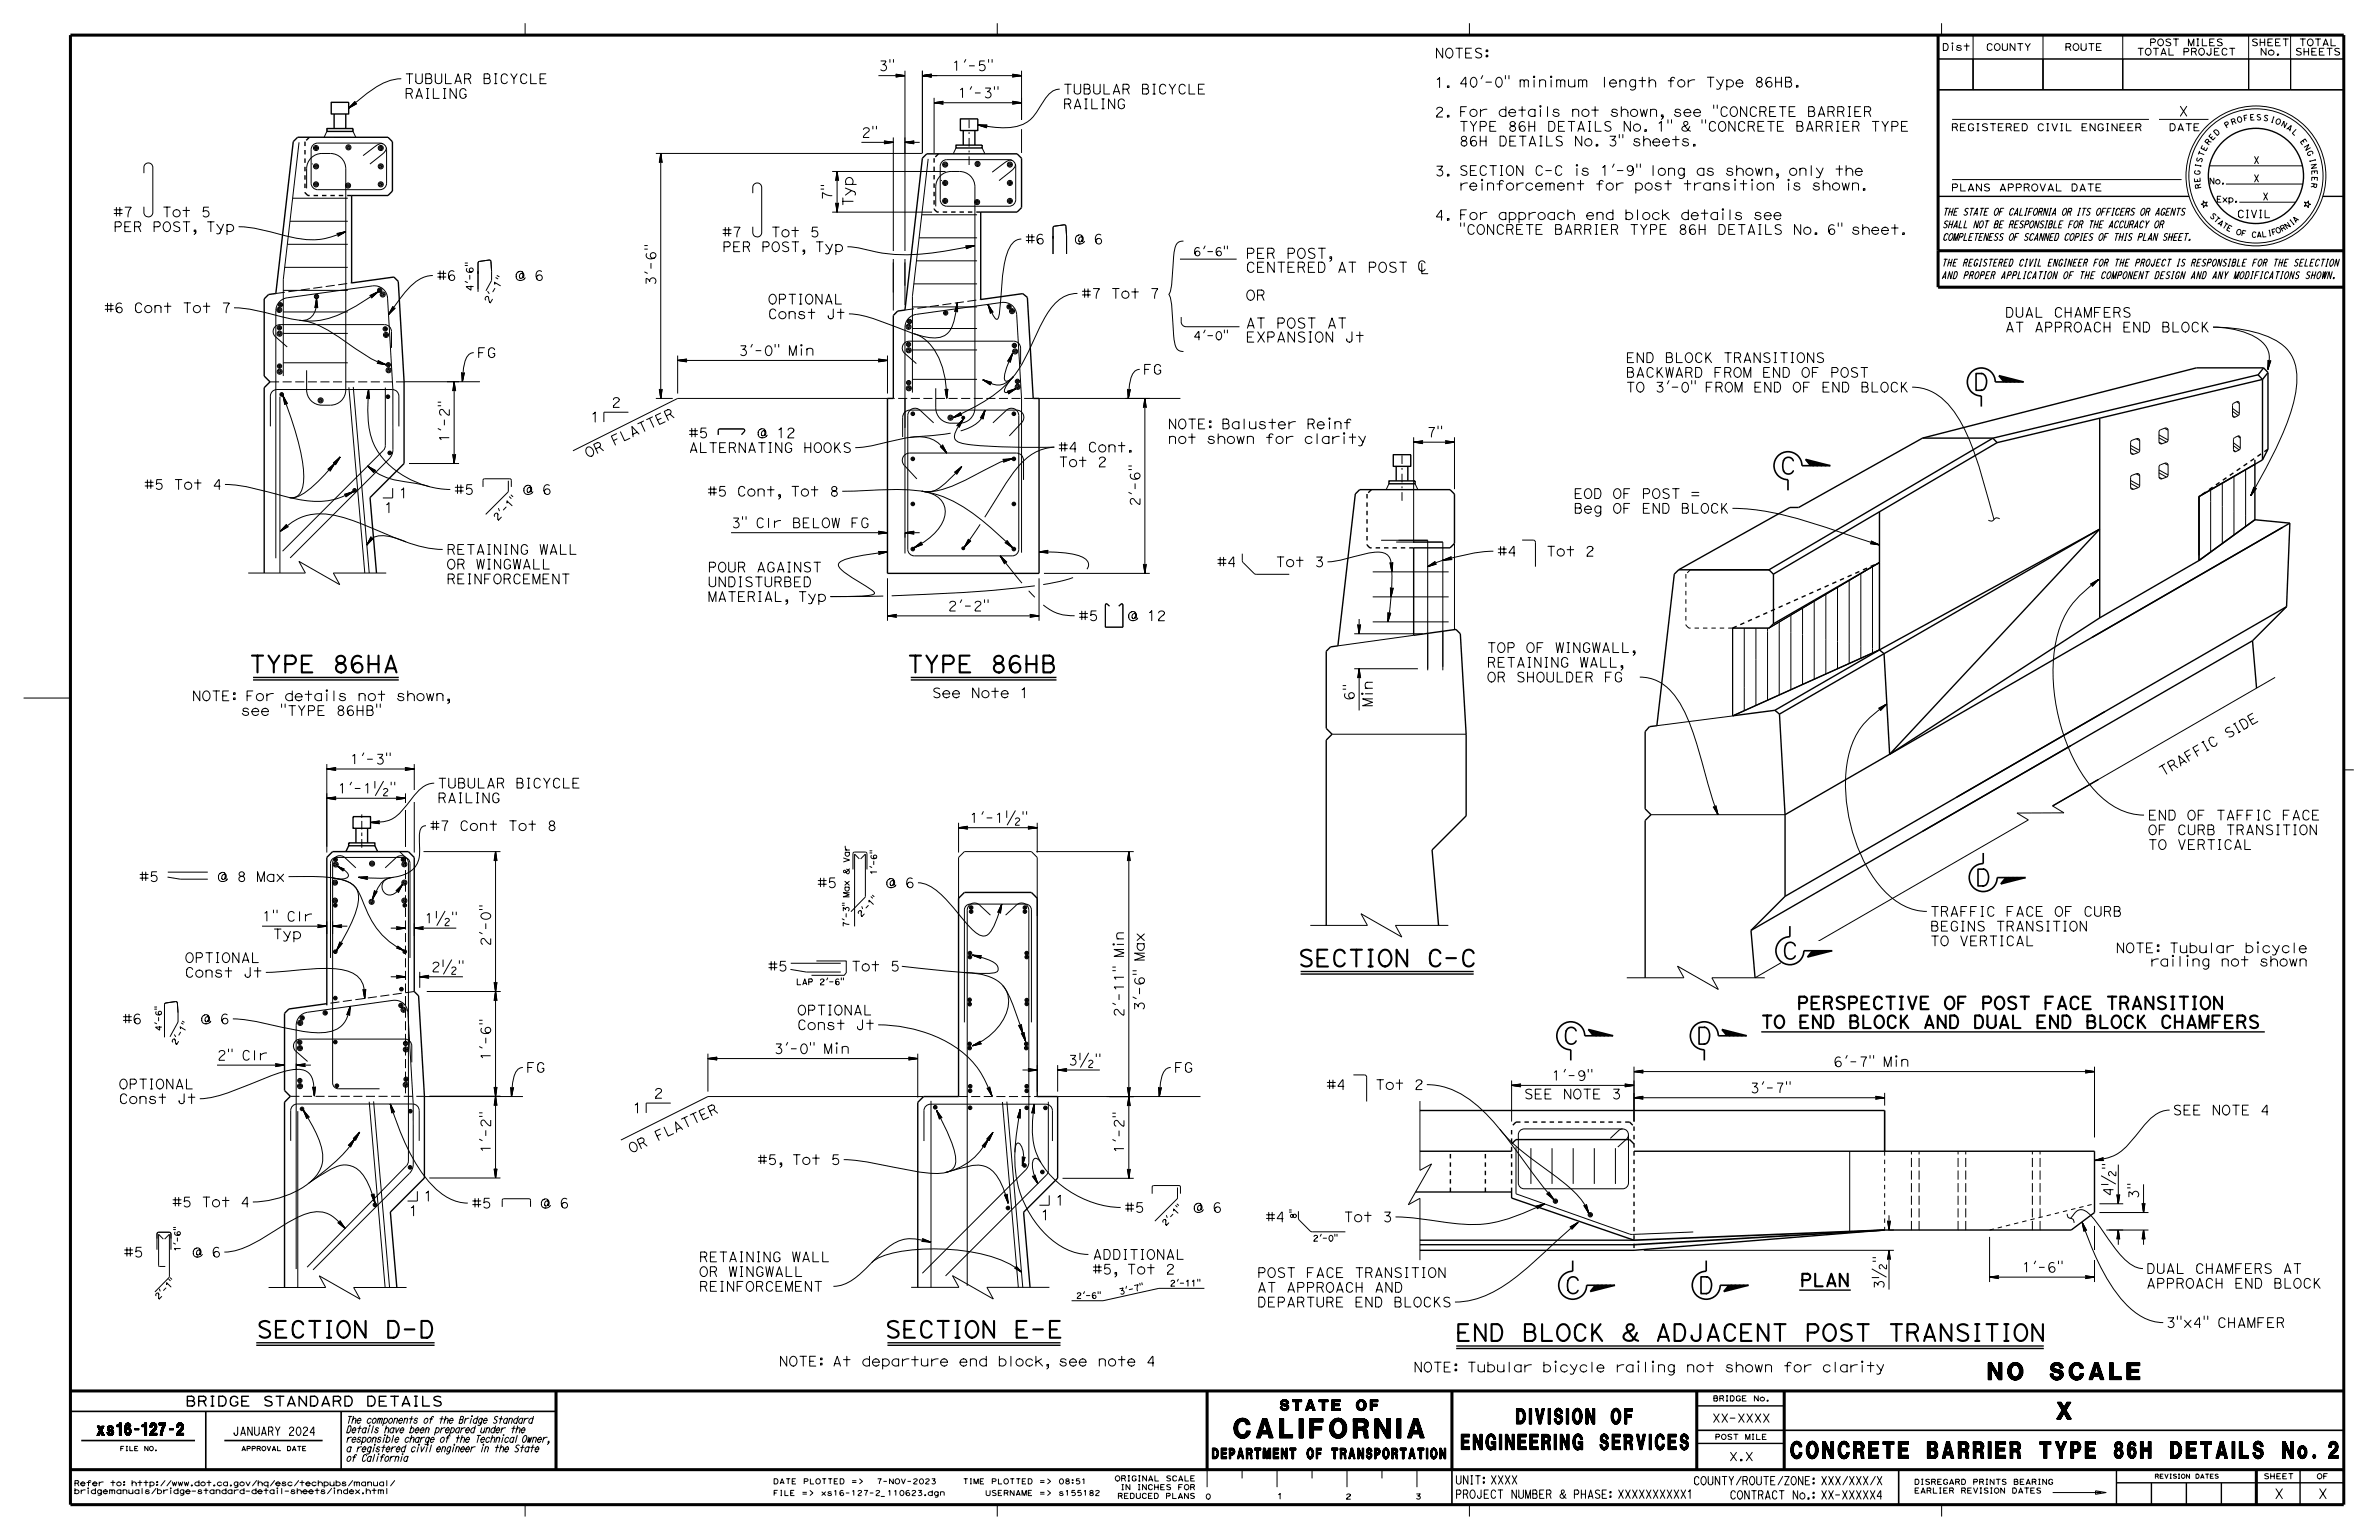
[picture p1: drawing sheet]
<svg xmlns="http://www.w3.org/2000/svg" width="432mm" height="279mm" viewBox="0 0 432 279" stroke-linecap="round" stroke-linejoin="round" font-family="sans-serif">
<defs><g id="words">
<text font-size="3.5" x="224" y="260.9">CALIFORNIA</text>
<g font-size="3">
<text x="358.1" y="70.8">D</text>
<text x="323" y="86">C</text>
<text x="45.2" y="122">TYPE 86HA</text>
<text x="164.6" y="122">TYPE 86HB</text>
<text x="358.5" y="160.7">D</text>
<text x="235.6" y="175.3">SECTION C-C</text>
<text x="323.4" y="174">C</text>
<text x="283.6" y="189.4">C</text>
<text x="307.8" y="189.4">D</text>
<text x="283.9" y="234.7">C</text>
<text x="308.2" y="234.7">D</text>
<text x="46.5" y="242.7">SECTION D-D</text>
<text x="160.6" y="242.7">SECTION E-E</text>
<text x="264.1" y="243.3">END BLOCK &amp; ADJACENT POST TRANSITION</text>
<text x="360.9" y="250.3">NO SCALE</text>
<text x="373.3" y="257.5">X</text>
<text x="325" y="264.6">CONCRETE BARRIER TYPE 86H DETAILS No. 2</text>
</g>
<g font-size="2.8">
<text x="265.2" y="263">ENGINEERING SERVICES</text>
<text x="275.2" y="258.3">DIVISION OF</text>
</g>
<g font-size="2.3">
<text x="326.1" y="183.1">PERSPECTIVE OF POST FACE TRANSITION</text>
<text x="319.6" y="186.5">TO END BLOCK AND DUAL END BLOCK CHAMFERS</text>
<text x="326.7" y="233.4">PLAN</text>
</g>
<text font-size="2.2" x="17.6" y="260.4">xs16-127-2</text>
<g font-size="1.9">
<text x="154.8" y="37.5" transform="rotate(-90 154.8 37.5)">Typ</text>
<text x="226.1" y="46.9">PER POST,</text>
<text x="226.1" y="59.5">AT POST AT</text>
<text x="226.1" y="54.5">OR</text>
<text x="226.1" y="62.1">EXPANSION Jt</text>
<text x="232.3" y="255.9">STATE OF</text>
<text x="220" y="264.7">DEPARTMENT OF TRANSPORTATION</text>
</g>
<g font-size="1.8">
<text x="260.4" y="10.5">NOTES:</text>
<text x="73.4" y="17.9">RAILING</text>
<text x="73.4" y="15.2">TUBULAR BICYCLE</text>
<text x="159.4" y="12.8">3&quot;</text>
<text x="172.8" y="12.8">1'-5&quot;</text>
<text x="173.8" y="17.7">1'-3&quot;</text>
<text x="192.9" y="17.1">TUBULAR BICYCLE</text>
<text x="260.4" y="15.9">1. 40'-0&quot; minimum length for Type 86HB.</text>
<text x="192.9" y="19.7">RAILING</text>
<text x="260.4" y="21.2">2. For details not shown, see &quot;CONCRETE BARRIER</text>
<text x="264.8" y="23.8">TYPE 86H DETAILS No. 1&quot; &amp; &quot;CONCRETE BARRIER TYPE</text>
<text x="395.4" y="21.1">X</text>
<text x="156.3" y="24.9">2&quot;</text>
<text x="264.8" y="26.5">86H DETAILS No. 3&quot; sheets.</text>
<text x="260.4" y="31.9">3. SECTION C-C is 1'-9&quot; long as shown, only the</text>
<text x="264.8" y="34.5">reinforcement for post transition is shown.</text>
<text x="20.6" y="39.4">#7</text>
<text x="28.5" y="39.4">Tot 5</text>
<text x="151" y="36.4" transform="rotate(-90 151 36.4)">7&quot;</text>
<text x="260.4" y="39.9">4. For approach end block details see</text>
<text x="20.6" y="42">PER POST, Typ</text>
<text x="131.1" y="45.7">PER POST, Typ</text>
<text x="131.1" y="43">#7</text>
<text x="139" y="43">Tot 5</text>
<text x="186.1" y="44.3">#6</text>
<text x="193.4" y="44.3">@ 6</text>
<text x="264.8" y="42.5">&quot;CONCRETE BARRIER TYPE 86H DETAILS No. 6&quot; sheet.</text>
<text x="79.3" y="50.9">#6</text>
<text x="91" y="50.9">@ 6</text>
<text x="119" y="51.9" transform="rotate(-90 119 51.9)">3'-6&quot;</text>
<text x="19" y="56.7">#6 Cont Tot 7</text>
<text x="139.4" y="57.8">Const Jt</text>
<text x="139.4" y="55.2">OPTIONAL</text>
<text x="196.3" y="54.1">#7 Tot 7</text>
<text x="363.9" y="57.6">DUAL CHAMFERS</text>
<text x="86.6" y="64.9">FG</text>
<text x="134" y="64.5">3'-0&quot; Min</text>
<text x="295.1" y="65.8">END BLOCK TRANSITIONS</text>
<text x="363.9" y="60.2">AT APPROACH END BLOCK</text>
<text x="207.4" y="67.9">FG</text>
<text x="295.1" y="71.1">TO 3'-0&quot; FROM END OF END BLOCK</text>
<text x="295.1" y="68.5">BACKWARD FROM END OF POST</text>
<text x="107.1" y="76.6">1</text>
<text x="111" y="73.9">2</text>
<text x="211.9" y="77.8">NOTE: Baluster Reinf</text>
<text x="81.5" y="80.3" transform="rotate(-90 81.5 80.3)">1'-2&quot;</text>
<text x="106.6" y="83.1" transform="rotate(-25 106.6 83.1)">O R</text>
<text x="111.4" y="80.9" transform="rotate(-25 111.4 80.9)">F L A T T E R</text>
<text x="125" y="82.1">ALTERNATING HOOKS</text>
<text x="125" y="79.4">#5</text>
<text x="134.9" y="79.4">@ 12</text>
<text x="192.1" y="82">#4 Cont.</text>
<text x="211.9" y="80.5">not shown for clarity</text>
<text x="258.9" y="79.3">7&quot;</text>
<text x="26.2" y="88.8">#5 Tot 4</text>
<text x="82.5" y="89.7">#5</text>
<text x="92.6" y="89.7">@ 6</text>
<text x="192.1" y="84.7">Tot 2</text>
<text x="69.7" y="93">1</text>
<text x="72.4" y="90.3">1</text>
<text x="128.4" y="90">#5 Cont, Tot 8</text>
<text x="132.7" y="95.8">3&quot; Clr BELOW FG</text>
<text x="206.9" y="91.9" transform="rotate(-90 206.9 91.9)">2'-6&quot;</text>
<text x="285.6" y="93.1">Beg OF END BLOCK</text>
<text x="285.6" y="90.4">EOD OF POST =</text>
<text x="81" y="100.6">RETAINING WALL</text>
<text x="271.8" y="100.9">#4</text>
<text x="279.8" y="100.9">Tot 2</text>
<text x="81" y="105.9">REINFORCEMENT</text>
<text x="81" y="103.2">OR WINGWALL</text>
<text x="128.4" y="106.5">UNDISTURBED</text>
<text x="128.4" y="103.8">POUR AGAINST</text>
<text x="220.9" y="102.8">#4</text>
<text x="230.3" y="102.8">Tot 3</text>
<text x="128.4" y="109.1">MATERIAL, Typ</text>
<text x="172" y="110.8">2'-2&quot;</text>
<text x="195.8" y="112.6">#5</text>
<text x="202.9" y="112.6">@ 12</text>
<text x="269.9" y="118.4">TOP OF WINGWALL,</text>
<text x="269.9" y="123.7">OR SHOULDER FG</text>
<text x="269.9" y="121.1">RETAINING WALL,</text>
<text x="34.8" y="127.1">NOTE: For details not shown,</text>
<text x="169.1" y="126.6">See Note 1</text>
<text x="245.8" y="127.1" transform="rotate(-90 245.8 127.1)">6&quot;</text>
<text x="249.1" y="128.3" transform="rotate(-90 249.1 128.3)">Min</text>
<text x="404.4" y="134" transform="rotate(-30 404.4 134)">S I D E</text>
<text x="61.3" y="143.9">1'-1½&quot;</text>
<text x="63.5" y="138.6">1'-3&quot;</text>
<text x="79.4" y="143">TUBULAR BICYCLE</text>
<text x="392.5" y="140.9" transform="rotate(-30 392.5 140.9)">T R A F F I C</text>
<text x="79.4" y="145.6">RAILING</text>
<text x="175.9" y="149.3">1'-1½&quot;</text>
<text x="389.8" y="148.8">END OF TAFFIC FACE</text>
<text x="78.1" y="150.7">#7 Cont Tot 8</text>
<text x="389.8" y="154.1">TO VERTICAL</text>
<text x="389.8" y="151.4">OF CURB TRANSITION</text>
<text x="25.3" y="159.9">#5</text>
<text x="35.9" y="159.9">@ 8 Max</text>
<text x="148.4" y="161">#5</text>
<text x="158.5" y="161">@ 6</text>
<text x="47.6" y="167.1">1&quot; Clr</text>
<text x="77" y="167.5">1½&quot;</text>
<text x="350.3" y="166.2">TRAFFIC FACE OF CURB</text>
<text x="49.5" y="170.3">Typ</text>
<text x="89.1" y="171.7" transform="rotate(-90 89.1 171.7)">2'-0&quot;</text>
<text x="350.3" y="171.6">TO VERTICAL</text>
<text x="350.3" y="168.9">BEGINS TRANSITION</text>
<text x="384" y="172.9">NOTE: Tubular bicycle</text>
<text x="33.5" y="177.3">Const Jt</text>
<text x="33.5" y="174.6">OPTIONAL</text>
<text x="78.2" y="176.3">2½&quot;</text>
<text x="139.4" y="176.2">#5</text>
<text x="154.5" y="176.2">Tot 5</text>
<text x="390.2" y="175.3">railing not shown</text>
<text x="22.2" y="185.7">#6</text>
<text x="33.9" y="185.7">@ 6</text>
<text x="144.7" y="184.1">OPTIONAL</text>
<text x="204" y="184.5" transform="rotate(-90 204 184.5)">2'-11&quot; Min</text>
<text x="207.7" y="183.4" transform="rotate(-90 207.7 183.4)">3'-6&quot; Max</text>
<text x="140.4" y="191.2">3'-0&quot; Min</text>
<text x="144.7" y="186.8">Const Jt</text>
<text x="21.5" y="197.6">OPTIONAL</text>
<text x="39.4" y="192.4">2&quot; Clr</text>
<text x="89.1" y="192.4" transform="rotate(-90 89.1 192.4)">1'-6&quot;</text>
<text x="95.5" y="194.6">FG</text>
<text x="193.8" y="193.2">3½&quot;</text>
<text x="213.1" y="194.6">FG</text>
<text x="240.8" y="197.7">#4</text>
<text x="248.7" y="197.7">Tot 2</text>
<text x="281.6" y="196">1'-9&quot;</text>
<text x="332.7" y="193.5">6'-7&quot; Min</text>
<text x="21.5" y="200.2">Const Jt</text>
<text x="114.8" y="201.9">1</text>
<text x="118.6" y="199.2">2</text>
<text x="276.6" y="199.4">SEE NOTE 3</text>
<text x="317.6" y="198.3">3'-7&quot;</text>
<text x="394.3" y="202.3">SEE NOTE 4</text>
<text x="89.1" y="209.2" transform="rotate(-90 89.1 209.2)">1'-2&quot;</text>
<text x="114.5" y="209.3" transform="rotate(-25 114.5 209.3)">O R</text>
<text x="119.3" y="207" transform="rotate(-25 119.3 207)">F L A T T E R</text>
<text x="204" y="209.3" transform="rotate(-90 204 209.3)">1'-2&quot;</text>
<text x="137.5" y="211.3">#5, Tot 5</text>
<text x="31.3" y="219">#5 Tot 4</text>
<text x="74.2" y="220.6">1</text>
<text x="76.9" y="217.9">1</text>
<text x="85.7" y="219.2">#5</text>
<text x="95.8" y="219.2">@ 6</text>
<text x="188.9" y="221.3">1</text>
<text x="191.5" y="218.7">1</text>
<text x="204.2" y="220">#5</text>
<text x="214.3" y="220">@ 6</text>
<text x="229.7" y="221.7">#4</text>
<text x="242.1" y="221.7">Tot 3</text>
<text x="388.2" y="217.6" transform="rotate(-90 388.2 217.6)">3&quot;</text>
<text x="22.5" y="228.1">#5</text>
<text x="32.6" y="228.1">@ 6</text>
<text x="126.9" y="231.6">OR WINGWALL</text>
<text x="126.9" y="228.9">RETAINING WALL</text>
<text x="198.3" y="231.2">#5, Tot 2</text>
<text x="198.3" y="228.5">ADDITIONAL</text>
<text x="228.2" y="231.8">POST FACE TRANSITION</text>
<text x="342" y="234" transform="rotate(-90 342 234)">3½</text>
<text x="366.9" y="230.8">1'-6&quot;</text>
<text x="389.5" y="233.7">APPROACH END BLOCK</text>
<text x="389.5" y="231">DUAL CHAMFERS AT</text>
<text x="126.9" y="234.3">REINFORCEMENT</text>
<text x="228.2" y="237.1">DEPARTURE END BLOCKS</text>
<text x="228.2" y="234.5">AT APPROACH AND</text>
<text x="393.1" y="240.9">3&quot;x4&quot; CHAMFER</text>
<text x="141.3" y="247.8">NOTE: At departure end block, see note 4</text>
<text x="256.5" y="248.9">NOTE: Tubular bicycle railing not shown for clarity</text>
<text x="33.6" y="255.1">BRIDGE STANDARD DETAILS</text>
<text x="412.8" y="271.9">X</text>
<text x="420.7" y="271.9">X</text>
</g>
<g font-size="1.5">
<text x="216.6" y="46.4">6'-6&quot;</text>
<text x="216.6" y="61.7">4'-0&quot;</text>
<text x="42.2" y="260.4">JANUARY 2024</text>
<text x="310.7" y="258">XX-XXXX</text>
<text x="264.1" y="269.3">UNIT: XXXX</text>
<text x="307.3" y="269.4">COUNTY/ROUTE/ZONE: XXX/XXX/X</text>
<text x="313.8" y="265">X.X</text>
<text x="264.1" y="271.8">PROJECT NUMBER &amp; PHASE: XXXXXXXXXX1</text>
<text x="313.9" y="272">CONTRACT No.: XX-XXXXX4</text>
</g>
<text font-size="1.4" x="406" y="39.5">CIVIL</text>
<g font-size="1.3">
<text x="354.1" y="23.7">REGISTERED CIVIL ENGINEER</text>
<text x="393.6" y="23.7">DATE</text>
<text x="409" y="29.7">X</text>
<text x="354.1" y="34.7">PLANS APPROVAL DATE</text>
<text x="409" y="33">X</text>
<text x="352.5" y="41.3">SHALL NOT BE RESPONSIBLE FOR THE ACCURACY OR</text>
<text x="352.5" y="39.1">THE STATE OF CALIFORNIA OR ITS OFFICERS OR AGENTS</text>
<text x="410.7" y="36.3">X</text>
<text x="352.5" y="43.6">COMPLETENESS OF SCANNED COPIES OF THIS PLAN SHEET.</text>
<text x="352.4" y="50.6">AND PROPER APPLICATION OF THE COMPONENT DESIGN AND ANY MODIFICATIONS SHOWN.</text>
<text x="352.4" y="48.3">THE REGISTERED CIVIL ENGINEER FOR THE PROJECT IS RESPONSIBLE FOR THE SELECTION</text>
<text x="62.8" y="263.4">a registered civil engineer in the State</text>
<text x="62.8" y="261.7">responsible charge of the Technical Owner,</text>
<text x="62.8" y="260">Details have been prepared under the</text>
<text x="62.8" y="258.2">The components of the Bridge Standard</text>
<text x="62.8" y="265.1">of California</text>
</g>
<g font-size="1.2">
<text x="352.5" y="9.2">Dist</text>
<text x="360.4" y="9.2">COUNTY</text>
<text x="374.7" y="9.2">ROUTE</text>
<text x="387.8" y="10">TOTAL PROJECT</text>
<text x="390.1" y="8.3">POST MILES</text>
<text x="408.6" y="8.3">SHEET</text>
<text x="410.2" y="10">No.</text>
<text x="416.5" y="10">SHEETS</text>
<text x="417.3" y="8.3">TOTAL</text>
<text x="85.9" y="52.9" transform="rotate(-90 85.9 52.9)">4'-6&quot;</text>
<text x="88.9" y="55.1" transform="rotate(-59 88.9 55.1)">2 ' - 1 &quot;</text>
<text x="90.3" y="94.5" transform="rotate(-47 90.3 94.5)">2 ' - 1 &quot;</text>
</g>
<g font-size="1.1">
<text x="400.9" y="33.4">No.</text>
<text x="402.3" y="36.7">Exp.</text>
<text x="154.2" y="158.7" transform="rotate(-90 154.2 158.7)">&amp;</text>
<text x="154.2" y="156.6" transform="rotate(-90 154.2 156.6)">Var</text>
<text x="159.1" y="158.7" transform="rotate(-90 159.1 158.7)">1'-6&quot;</text>
<text x="156.3" y="166.4" transform="rotate(-47 156.3 166.4)">2 ' - 1 &quot;</text>
<text x="154.1" y="168.2" transform="rotate(-90 154.1 168.2)">7'-3&quot; Max</text>
<text x="144.5" y="178.7">LAP 2'-6&quot;</text>
<text x="29.3" y="187.1" transform="rotate(-90 29.3 187.1)">4'-6&quot;</text>
<text x="32" y="189.7" transform="rotate(-59 32 189.7)">2 ' - 1 &quot;</text>
<text x="235.3" y="221.2" transform="rotate(-90 235.3 221.2)">8&quot;</text>
<text x="32.7" y="227.1" transform="rotate(-90 32.7 227.1)">1'-6&quot;</text>
<text x="211.6" y="222.5" transform="rotate(-47 211.6 222.5)">2 ' - 1 &quot;</text>
<text x="238.3" y="225.2">2'-0&quot;</text>
<text x="212.3" y="233.3">2'-11&quot;</text>
<text x="28.7" y="235.8" transform="rotate(-46 28.7 235.8)">2 ' - 1 &quot;</text>
<text x="195.3" y="235.6">2'-6&quot;</text>
<text x="203.2" y="234.9" transform="rotate(-13 203.2 234.9)">3 ' - 7 &quot;</text>
</g>
<g font-size="1">
<text x="404.1" y="23.3" transform="rotate(-31 404.1 23.3)">P</text>
<text x="405.1" y="22.7" transform="rotate(-20 405.1 22.7)">R</text>
<text x="406.1" y="22.3" transform="rotate(-15 406.1 22.3)">O</text>
<text x="407.3" y="22" transform="rotate(-10 407.3 22)">F</text>
<text x="408.4" y="21.8" transform="rotate(-4 408.4 21.8)">E</text>
<text x="409.5" y="21.8" transform="rotate(1 409.5 21.8)">S</text>
<text x="410.7" y="21.8" transform="rotate(12 410.7 21.8)">S</text>
<text x="412" y="22.1" transform="rotate(17 412 22.1)">I</text>
<text x="412.9" y="22.3" transform="rotate(22 412.9 22.3)">O</text>
<text x="413.9" y="22.8" transform="rotate(28 413.9 22.8)">N</text>
<text x="414.9" y="23.3" transform="rotate(33 414.9 23.3)">A</text>
<text x="399.6" y="29.6" transform="rotate(-74 399.6 29.6)">S</text>
<text x="399.9" y="28.5" transform="rotate(-69 399.9 28.5)">T</text>
<text x="400.3" y="27.5" transform="rotate(-63 400.3 27.5)">E</text>
<text x="400.9" y="26.4" transform="rotate(-53 400.9 26.4)">R</text>
<text x="401.5" y="25.5" transform="rotate(-47 401.5 25.5)">E</text>
<text x="402.3" y="24.7" transform="rotate(-42 402.3 24.7)">D</text>
<text x="415.9" y="24" transform="rotate(44 415.9 24)">L</text>
<text x="417.4" y="25.6" transform="rotate(55 417.4 25.6)">E</text>
<text x="418.1" y="26.6" transform="rotate(60 418.1 26.6)">N</text>
<text x="418.6" y="27.6" transform="rotate(65 418.6 27.6)">G</text>
<text x="419.2" y="28.9" transform="rotate(76 419.2 28.9)">I</text>
<text x="419.4" y="29.8" transform="rotate(81 419.4 29.8)">N</text>
<text x="399.3" y="31.8" transform="rotate(-85 399.3 31.8)">G</text>
<text x="399.4" y="33.1" transform="rotate(-96 399.4 33.1)">E</text>
<text x="399.4" y="30.5" transform="rotate(-79 399.4 30.5)">I</text>
<text x="399.6" y="34.2" transform="rotate(-101 399.6 34.2)">R</text>
<text x="419.5" y="33.1" transform="rotate(98 419.5 33.1)">R</text>
<text x="419.6" y="30.9" transform="rotate(87 419.6 30.9)">E</text>
<text x="419.6" y="32" transform="rotate(92 419.6 32)">E</text>
<text x="401" y="39.2" transform="rotate(46 401 39.2)">S</text>
<text x="401.7" y="39.9" transform="rotate(41 401.7 39.9)">T</text>
<text x="402.4" y="40.6" transform="rotate(37 402.4 40.6)">A</text>
<text x="403.2" y="41.1" transform="rotate(32 403.2 41.1)">T</text>
<text x="404" y="41.7" transform="rotate(27 404 41.7)">E</text>
<text x="415" y="41.6" transform="rotate(-34 415 41.6)">N</text>
<text x="416" y="40.9" transform="rotate(-38 416 40.9)">I</text>
<text x="416.6" y="40.5" transform="rotate(-43 416.6 40.5)">A</text>
<text x="405.7" y="42.4" transform="rotate(18 405.7 42.4)">O</text>
<text x="406.7" y="42.7" transform="rotate(13 406.7 42.7)">F</text>
<text x="408.6" y="43" transform="rotate(4 408.6 43)">C</text>
<text x="409.6" y="43.1" transform="rotate(-1 409.6 43.1)">A</text>
<text x="410.5" y="43" transform="rotate(-6 410.5 43)">L</text>
<text x="411.7" y="42.9" transform="rotate(-10 411.7 42.9)">I</text>
<text x="412.4" y="42.7" transform="rotate(-15 412.4 42.7)">F</text>
<text x="413.3" y="42.4" transform="rotate(-24 413.3 42.4)">O</text>
<text x="414.2" y="42.1" transform="rotate(-29 414.2 42.1)">R</text>
<text x="310.9" y="254.2">BRIDGE No.</text>
<text x="311.2" y="261.2">POST MILE</text>
<text x="13.4" y="269.6">Refer to: http://www.dot.ca.gov/hq/esc/techpubs/manual/</text>
<text x="140.3" y="269.2">DATE PLOTTED =&gt;</text>
<text x="174.7" y="269.2">TIME PLOTTED =&gt;</text>
<text x="192.1" y="269.2">08:51</text>
<text x="202.3" y="268.7">ORIGINAL SCALE</text>
<text x="347.4" y="269.3">DISREGARD PRINTS BEARING</text>
<text x="410.8" y="268.3">SHEET</text>
<text x="420.5" y="268.3">OF</text>
<text x="13.4" y="271">bridgemanuals/bridge-standard-detail-sheets/index.html</text>
<text x="140.3" y="271.3">FILE =&gt;</text>
<text x="149" y="271.3">xs16-127-2_110623.dgn</text>
<text x="178.8" y="271.3">USERNAME =&gt;</text>
<text x="192.1" y="271.3">s155182</text>
<text x="202.8" y="271.9">REDUCED PLANS</text>
<text x="203.4" y="270.3">IN INCHES FOR</text>
<text x="218.8" y="272">0</text>
<text x="231.8" y="271.9">1</text>
<text x="244.2" y="272">2</text>
<text x="256.9" y="272">3</text>
<text x="347.4" y="270.9">EARLIER REVISION DATES</text>
</g>
<g font-size=".8">
<text x="21.8" y="263.2">FILE NO.</text>
<text x="43.8" y="263.2">APPROVAL DATE</text>
<text x="391.1" y="268.2">REVISION DATES</text>
</g>
</g></defs>
<g fill="none" stroke="#000" stroke-width=".25">
<path d="M60.1 18.6h3.2v2.1h-3.2zM351.8 16.3h73.6M59.3 23.3h4.8v.5h-4.8zM60.6 20.7v2.6M62.8 20.7v2.6M167.4 28.7l.8-.8h16.4l.8 .8v9l-.8 .8h-6.6v15.8l7.6-1 .9 .7 1 18.3h1.1v31.7h-27.5v-31.7h1v-15.1l.8-.8 1.4-.1 3.1-27.6M173.5 26.3h4.8v.5h-4.8zM174.3 21.6h3.2v2.1h-3.2zM174.8 23.7v2.6M176.9 23.7v2.6M351.8 35.6h45.5M421.6 35.6h3.8"/>
<path d="M349 79.5h12.7M349 79.5l-22.5 12.6h-1.6l-20.2 11.3M361.7 79.5l-40.6 23.9M361.7 79.5l.8 .8M381.1 76v36.1M409.9 68l.8 .8M409.9 68l-48.2 11.5M410.7 68.8l-48.2 11.5M410.7 68.8v14.6M410.9 66.7l.8 .9M410.9 66.7h-12.2l-49.7 12.8M410.9 66.7l-1 1.3"/>
<path d="M411.7 67.6v13.9l-1 1.9M411.7 67.6l-1 1.2M252.1 87.2h4.8v.6h-4.8zM252.9 82.5h3.2v2.1h-3.2zM253.4 84.6v2.6M255.5 84.6v2.6M341.1 92.9v25M362.5 80.3l-40.6 23.9-.8-.8M381.1 96l-40 21.9M381.1 96l-38.1 40.8M381.1 96l-39.1 22.6M399.1 90.1l10.2-5.9v10.1l-10.2 7.4z"/>
<path d="M410.7 83.4l-11.6 6.7v10.7M415.6 94.9l-.6 15.2M415.6 94.9l-6.3-.6-10.2 7.4M415.6 94.9l-35.9 20.7M48 104v-33.7l1-1-1-1.1v-14l.7-.8 1.4-.2 3.1-27.5 .8-.8h16.4l.8 .8v9l-.8 .8h-6.6v15.8l7.7-1 .8 .8 1 18.2v14.8l-6.1 6.2 1.1 13.7M304.7 103.4l-.8 .8-3.2 27.5-1.3 .1-.8 .9v14.1l1.1 1-1.1 1.1v28.5M304.7 103.4h16.4M321.9 113.2l-.8 .8M321.9 104.2v9M340.5 102.4l.6-.3-19.2 11.1M341.1 117.9l.9 .7M341.1 117.9l-19 11"/>
<path d="M341.1 117.9l-26.6 12M342 118.6l1 18.2M342 118.6l-19 11M381.1 114.8l-57.1 33M381.1 112.1l-38.1 24.7M399.1 101.7l-18 10.4M408.8 116.3l-59.8 34.5M408.8 116.3l.8 8.5M415 110.1l-6.2 6.2M415 110.1l-59.9 34.5M45.9 123.4h26.5M45.9 122.9h26.5"/>
<path d="M165.3 123.4h26.5M165.3 122.9h26.5M322.1 128.9l-7.6 1M322.1 128.9l.9 .7M323 129.6l1 18.2M375.9 135.3l-58.1 33.5M382 129.1l-58 33.5M63.3 152.9h4.7v.5h-4.7zM63.3 153.5l-.5 1M64.1 148.2h3.2v2.1h-3.2zM64.6 150.3v2.6M66.7 150.3v2.6"/>
<path d="M68 153.5l.5 1M324 147.8v14.8M380.9 141.4l-8.3 4.8M75.2 179.9l.8 .8 1 18.2v14.8l-6.1 6.2 1.1 13.7M75.2 179.9v-24.3l-1.1-1.1h-13.7l-1.1 1.1v26.8M236.1 176.7h31.4M236.1 176.3h31.4M240.7 167.9v-33.6l1.1-1.1-1.1-1v-14l.8-.8 1.3-.2 3.2-27.6 .8-.8h16.4l.8 .8v9l-.8 .8h-6.6v15.9l7.7-1.1 .8 .8 1 18.2v14.8l-6.2 6.2 1.2 13.7M317.8 168.8l.8 8.6M324 162.6l-6.2 6.2M59.3 182.1l-6.9 1-.8 .8v13.9l1.1 1.1-1.1 1.1v33.6M319.7 187.2h91.4"/>
<path d="M256.9 216.3h17.5v1.1l22.2 7.6h-38.9M257.7 201.5h84.4M257.7 208.9h16.7M274.4 207.5l.8-.7h20.6l.8 .7M296.6 208.9h83.6v11.1l-4.3 3.2h-33.8l-45.5 3.6h-38.9M166.6 233.6v-33.6l1-1.1h6.4v-35.9l1-1.1h12.2l1.1 1.1v35.9h3.7v14.9l-6.2 6.1 1.2 13.7M257.7 225.8h38.9M326.6 234.1h9.3M46.5 244.1h32.4M46.5 243.6h32.4M161.1 244.1h31.4M161.1 243.6h31.4"/>
<path d="M264.3 244.7h106.7M264.3 244.2h106.7M308 255.1h15.8M308 261.9h15.8M384.1 266.6v6.4M384.1 269h41.3M390.5 269v4M396.8 269v4M403.2 269v4M417.5 266.6v6.4"/>
<circle cx="409.5" cy="31.9" r="8.6"/>
</g>
<g fill="none" stroke="#000" stroke-width=".18">
<path d="M64.5 18.5l-1.2 1.1M64.5 18.6l-1.2 1M64.5 18.7l.1 .1M64.5 18.7l-.1-.3-1.1 1.2M64.5 18.7l-1.2 .9M64.6 18.7l-1.3 .9M64.6 18.8h.2l-1.5 .8M64.6 18.8l-1.3 .8M64.7 18.8l-1.4 .8M72.8 14.3a12 12 0 0 0-7.1 3.4l-2.4 1.9M95.3 4.2v2.2M159.4 13.7h4.9"/>
<path d="M162.6 13.5l1.7 .2M162.7 13.6v.3M162.7 13.6l-.1-.2 1.7 .3M162.7 13.6l1.6 .1M162.7 13.7h1.6M164.3 13.7l-1.6 .1M164.3 13.7l-1.6 .2M164.3 12.8v42.6M164.3 13.7l-1.7 .2M164.3 13.7l-1.7 .3 .1-.1M167.4 13.7l1.7 .3-.1-.1M167.4 13.7l1.6 .2"/>
<path d="M167.4 12.8v15M167.4 13.7l1.6 .1M167.4 13.7l1.7-.3-.2 .3 .1 .2M167.4 13.7h18M169 13.7h-1.6M169 13.6l-1.6 .1M169 13.5l-1.6 .2M169.5 18.6l1.7 .2M169.5 18.6l1.7 .3-.1-.1M169.5 17.7v10.1M169.5 18.6l1.6 .1M169.5 18.6l1.6 .2"/>
<path d="M169.5 18.6h15.9M171.1 18.6h-1.6M171.1 18.5l-1.6 .1M171.1 18.5l.1-.1-1.7 .2M171.1 18.5v.3M171.2 18.4l-1.7 .2M181 4.2v2.2M183.8 13.5l1.6 .2M183.8 18.4l1.6 .2M183.8 13.6v.3M183.8 13.6l-.1-.2 1.7 .3M183.8 18.5v.3"/>
<path d="M183.8 18.5l-.1-.1 1.7 .2M183.8 13.6l1.6 .1M183.8 18.5l1.6 .1M183.9 13.7h1.5M183.9 18.6h1.5M185.4 13.7l-1.5 .1M185.4 18.6l-1.5 .1M185.4 13.7l-1.6 .2M185.4 18.6l-1.6 .2M185.4 12.8v9M185.4 13.7l-1.7 .3 .1-.1M185.4 18.6l-1.7 .3 .1-.1"/>
<path d="M192.3 16.2a3.2 3.2 0 0 0-2.5 1.6l-1 1.5a6.4 6.4 0 0 1-6.1 3.9l-2.1-.1-3.1-.4M266.7 4.2v2.2M351.8 10.7h6.3v5.6h-6.3zM351.8 10.7h73.6M352.4 4.2v2.2M358.1 10.7h12.7v5.6h-12.7zM358.1 6.4v9.9M370.8 6.4v9.9M370.8 10.7h14.5v5.6h-14.5zM385.3 10.7h22.8v5.6h-22.8zM385.3 6.4v9.9M408.1 6.4v9.9"/>
<path d="M408.1 10.7h7.7v5.6h-7.7zM415.8 6.4v9.9M415.8 10.7h9.6v5.6h-9.6zM26.1 31.4v-1a.81 .81 0 0 1 .8-.8 .81 .81 0 0 1 .8 .8v8.1a.81 .81 0 0 1-.8 .9 .81 .81 0 0 1-.8-.9v-1M53.1 36h10M54.3 25.8l-2.9 24.9v17.5M55.7 34.2v-3.6a2.78 2.78 0 0 1 2.7-2.8 4.4 4.4 0 0 1 3.2 .6 2.77 2.77 0 0 1 1.2 2.2v40.1a2.78 2.78 0 0 1-2.8 2.8 4.4 4.4 0 0 1-3.2-.5l-.6-.6-.5-1.2v-4M56.7 29.8h.1M57 26.2l.7-.2h11.3a1.19 1.19 0 0 1 1.2 1.2v6a1.19 1.19 0 0 1-1.2 1.2h-11.3a1.19 1.19 0 0 1-1.2-1.2v-6.1v-.3zM59.3 23.8l-.5 1.1M64.1 23.8l.5 1.1M69.5 26.1a2.47 2.47 0 0 0-1.9 .8l-1.7 1.3"/>
<path d="M70.1 26.8a2.48 2.48 0 0 1-1.2 1.6l-1.8 1.4M119 27.8h48.3M119.8 29.4h.3M119.9 27.8l.1 1.6M119.9 27.8l-.2 1.7 .1-.1M119.9 27.8l.2 1.6M119.9 27.8l-.2 1.7M119.9 27.8v44.5M119.9 27.8l.2 1.7M119.9 27.8v1.6M119.9 27.8l-.1 1.6M119.9 27.8l.3 1.7-.1-.1"/>
<path d="M136.6 35v-1a.81 .81 0 0 1 .8-.8 .81 .81 0 0 1 .9 .8v8.2a.81 .81 0 0 1-.9 .8 .81 .81 0 0 1-.8-.8v-1.1M151 31.1h20.6M151 38.5h18.2M151.7 36.9l.2 1.6M151.8 36.9l.1 1.6M151.8 36.9l-.1-.1 .2 1.7M151.8 32.7h.3M151.9 36.9v1.6M151.9 31.1v7.4M151.9 31.1l.2 1.6M151.9 31.1v1.6M151.9 31.1l-.1 1.6"/>
<path d="M151.9 31.1l.3 1.7-.1-.1M151.9 31.1l.1 1.6M151.9 31.1l-.2 1.7 .1-.1M151.9 31.1l-.2 1.6M152 36.9l-.1 1.6M152.1 36.9l-.2 1.6M152.1 36.9h-.3M152.1 36.9l.1-.1-.3 1.7M156.4 25.8h5.7M160.5 25.6l1.6 .2M160.6 25.7v.3M160.6 25.7l-.1-.2 1.6 .3"/>
<path d="M160.6 25.7l1.5 .1M160.6 25.8h1.5M162.1 25.8l-1.5 .1M162.1 25.8l-1.5 .2M162.1 24.9v31.4M162.1 25.8l-1.6 .2M162.1 25.8l-1.6 .3 .1-.1M164.3 25.8l1.5 .1M164.3 25.8l1.5 .2M164.3 25.8l1.6 .3-.1-.1M164.3 25.8l1.6 .2M164.3 25.8h2.6"/>
<path d="M165.8 25.8h-1.5M165.8 25.7v.3M165.8 25.7l-1.5 .1M165.8 25.7l.1-.2-1.6 .3M165.9 25.6l-1.6 .2M167.3 39h10M168.5 28.8l-2.9 24.9v17.5M169.8 37.4v-3.5a2.78 2.78 0 0 1 2.8-2.8 4.4 4.4 0 0 1 3.2 .5 2.77 2.77 0 0 1 1.1 2.3v40.1a2.78 2.78 0 0 1-2.7 2.8 4.4 4.4 0 0 1-3.2-.5l-.6-.7-.5-1.2-.1-4M170.9 32.8h.1M171.1 29.2l.7-.2h11.4a1.19 1.19 0 0 1 1.2 1.2v6a1.19 1.19 0 0 1-1.2 1.2h-11.4a1.19 1.19 0 0 1-1.1-1.2v-6v-.4zM173.5 26.9l-.5 1M177.5 22.7l1.6 .1"/>
<path d="M177.5 22.7l1.5 .2M177.5 22.7l1.6 .4M177.5 22.7l1.5 .1M177.5 22.7l1.6 .5-.1-.1M177.5 22.7h1.6M177.5 22.7l1.5 .3M177.5 22.7h1.7l-.2 .2M177.5 22.7l1.5 .4M178.3 26.9l.5 1M179 22.9v.2M183.7 29.1a2.47 2.47 0 0 0-1.9 .8l-1.7 1.3M184.3 29.8a2.48 2.48 0 0 1-1.3 1.6l-1.7 1.4"/>
<path d="M354.3 32.6h41.7M354.3 21.7h35.7M391.9 21.7h9M399.9 36.4l.3 .4 .4-.1-.2 .3 .2 .4-.4-.1-.3 .4v-.5l-.4-.1 .4-.2zM401 30.1h16.9M404 33.4h14M406.5 36.7h10.2M418.3 36.7l.4 .1 .3-.3v.4l.4 .2-.4 .1v.5l-.3-.4-.4 .1 .2-.4zM43.3 41.1a44 44 0 0 1 9.4 1.9 14.2 14.2 0 0 0 10.1-1M51.4 52.7h11.7M51.4 56.6h11.7M51.7 48.5h11.4"/>
<path d="M52.2 44.3h10.9M52.6 40.1h10.5M61.4 42.6l-.1 .1M62.8 42l-1.4 .6M62.8 42l-1.5 .8M62.8 42l-1.5 .5M62.8 42l-1.6 .5M62.8 42l-1.5 .9v-.2M62.8 42l-1.7 .4 .3 .2M62.8 42l-1.5 .7M62.8 42l-1.6 .4M71.3 55.6l-.8 1.5"/>
<path d="M71.4 55.7v.2M71.4 55.7l-.9 1.4M71.4 55.7l-.1-.1-.8 1.5M71.4 55.8l-.9 1.3M71.4 55.9l-.9 1.2M71.4 55.9h.4l-1.3 1.2M71.5 55.9l-1 1.2M71.6 55.9l-1.1 1.2M71.7 55.9l-1.2 1.2M78.6 50a6.7 6.7 0 0 0-4.9 2.9l-3.2 4.2M89.2 50.9l-.1-3.6-.3-.1-2 .3v5.5M165.6 55.7h11.7"/>
<path d="M165.6 59.6h11.7M165.9 51.5h11.4M166.3 47.3h11M166.8 43.1h10.5M191.4 41l-.3 .3v4.8M191.4 41l1.8-.2 .2 .1 .2 1.9v3.3M214.2 47h10.3M214.4 57.5v.9a.87 .87 0 0 0 .9 .9h9.7M214.8 43.7a1.39 1.39 0 0 0-1.5 1.3l-.3 1.6a34.6 34.6 0 0 1-.7 6.6l-.2 .2a9.7 9.7 0 0 1 .7 4.4l.2 2.9a3.8 3.8 0 0 0 1 2.9l.8 .2M49.1 77.4v-5.5a1.19 1.19 0 0 1 1.2-1.2h20.9a1.19 1.19 0 0 1 1.2 1.2v5.5M50.8 72v32M51.4 60.5h11.7"/>
<path d="M51.4 65.8h11.7M52.1 63l-2.2-2a1.26 1.26 0 0 1-.2-1.3 1.26 1.26 0 0 1 1.1-.8h19a1.26 1.26 0 0 1 1.3 1.3v2.9M63.3 70.3l2.9 33.7M64.1 70.2l2.9 33.8M66.8 72.2l.1 .1M66.9 70.7l-.4 1.6 .3-.1M66.9 70.7v1.5M66.9 70.7a21.6 21.6 0 0 0 .9 9.9 15.5 15.5 0 0 0 11.4 8l2.5 .2M66.9 70.7l.1 1.6M66.9 70.7l-.2 1.5M66.9 70.7l.2 1.7-.2-.1M66.9 70.7l-.1 1.5"/>
<path d="M66.9 70.7v1.6M66.9 70.7l-.3 1.6M69.9 70.3v10.6l-.1 .6-18.5 18.5M73.3 69.3h13.8M82.3 70.8h.3M82.4 69.3v14.8M82.4 69.3l.2 1.6M82.4 69.3v1.5M82.4 69.3l-.1 1.5M82.4 69.3l.3 1.6-.1-.1M82.4 69.3l.1 1.5M82.4 69.3l-.2 1.6 .1-.1"/>
<path d="M82.4 69.3l.2 1.5M82.4 69.3l-.2 1.6M114.1 74.8h-4.5v1.8M119 72.3h3.1M119.7 70.7l.2 1.6M119.8 70.7l.1 1.6M119.8 70.7l-.1-.1 .2 1.7M119.8 70.7h.3M119.9 70.7v1.6M120 70.7l-.1 1.6M120.1 70.7l.1-.1-.3 1.7M120.1 70.7l-.2 1.6"/>
<path d="M123 65.4h38.1M123 65.4l1.6 .2M123 64.5v6.9M123 65.4l1.5 .1M123 65.4l1.6 .1M124.5 65.3l-1.5 .1M124.6 65.3l-.1 .1 .2 .3-1.7-.3M124.6 65.3l-1.6 .1M124.6 65.3l.1-.2-1.7 .3M124.6 65.2l-1.6 .2M134.9 77.8h-4.2l-.3 .2v.9M135.1 78.3l-.5 .5"/>
<path d="M159.5 65.2l1.6 .2M159.5 65.3l.1 .1-.2 .3 1.7-.3M159.5 65.3l-.1-.2 1.7 .3M159.5 65.3l1.6 .1M161.1 65.4l-1.6 .1M161.1 72.3h-38.1l-19 9.5M161.1 64.5v6.9M161.1 65.4l-1.6 .2M165.6 63.5h11.7M165.6 68.8h11.7M166.3 66l-2.2-2a1.26 1.26 0 0 1-.2-1.3 1.26 1.26 0 0 1 1.1-.8h19a1.26 1.26 0 0 1 1.2 1.3v2.9M169.5 76.7l-2.5-2.2a1.32 1.32 0 0 0-1.4-.3 1.32 1.32 0 0 0-.8 1.2v24.3a1.19 1.19 0 0 0 1.2 1.2h17.7a1.19 1.19 0 0 0 1.2-1.2v-24.3a1.32 1.32 0 0 0-.8-1.2 1.32 1.32 0 0 0-1.4 .3l-2.5 2.2"/>
<path d="M183.2 79.1l2.3-2.4a1.32 1.32 0 0 0 .2-1.5 1.32 1.32 0 0 0-1.2-.8h-19.3a1.31 1.31 0 0 0-1.4 1.3v3.6M185.4 72.3l-.9-15.2a2.37 2.37 0 0 0-2.7-2.2l-15.5 2.1a2.37 2.37 0 0 0-2 2.4v41M185.4 72.3v28M188.6 72.3h25.6M207.7 73.9h.2M207.8 72.3v31.7M207.8 72.3l.2 1.6M207.8 72.3l-.1 1.5M207.8 72.3l-.1 1.6M207.8 72.3l.3 1.7-.2-.1M207.8 72.3l.1 1.5M207.8 72.3l.1 1.6"/>
<path d="M207.8 72.3l-.3 1.7 .2-.1M207.8 72.3l-.2 1.6M347.1 70.2a9.2 9.2 0 0 1 7.4 4.3 42 42 0 0 1 5.6 13.1l1.8 6.6M387.7 79.6l.7 .4M388.4 80l-.3-.4a1.55 1.55 0 0 0-1.4 .5v1.9l.1 .3 .5 .1M388.4 80v1.7M391.9 79.4l1.3 .8M391.9 78.9l1.6 .9M392.9 77.7l.6 .4M393.5 78.1l-.3-.4a1.52 1.52 0 0 0-1.3 .5v1.9v.3l.5 .1M393.5 79.8l-.3 .4M393.5 78.1v1.7"/>
<path d="M405.2 74.6l1 .8M405.2 74.1l1.2 .9M405.2 75.4l.4 .3M406 72.9l.4 .3M406.1 79.1l.5 .4M406.2 75.4l-.6 .3M406.4 73.2l-.2-.4-.2 .1-.8 .5v1.9l.1 .3 .3 .1M406.4 75l-.2 .4M406.4 73.2v1.8M406.6 79.5l-.2-.4h-.2l-.8 .5v2l.2 .3h.2M406.6 79.5v1.7M411.6 67a4.8 4.8 0 0 0-2.1-5.7 16.1 16.1 0 0 0-7.8-1.9 24.1 24.1 0 0 1 11.7 2.6 7.1 7.1 0 0 1 3.5 6.3 27.6 27.6 0 0 1-3.2 11.9l-1.7 3.4-3.5 6.3"/>
<path d="M411.7 65.4l-.1 1.6M411.8 65.4l.1 .1M411.8 65.4l-.2 1.6M411.8 65.4l-.2-.1v1.7M411.8 65.5l-.2 1.5M411.9 65.5l-.3 1.5M412 65.5l-.4 1.5M412 65.5h-.1M412 65.5l.2-.1-.6 1.6M412.1 65.4l-.5 1.6M66.7 84.6l1.3 .8M66.7 84.6l1.2 .9"/>
<path d="M66.7 84.6l1.5 .8h-.1M66.7 84.6l1.2 1M66.7 84.6l1.4 .8M66.7 84.6l1.2 1.2v-.2M66.7 84.6l1.2 1.1M66.7 84.6a13 13 0 0 0 7.9 3l3.4 .7M67.9 85.5v.1M68.1 85.4l-.2 .1M71.3 88.6v1.7h-1.8M74.2 84.1h9.1M82.2 82.5l.2 1.6M82.3 82.5h.3"/>
<path d="M82.3 82.5l.1 1.6M82.3 82.5l-.1-.1 .2 1.7M82.4 82.5v1.6M82.5 82.6l-.1 1.5M82.6 82.5l-.2 1.6M82.6 82.5l.1-.1-.3 1.7M87.7 88.3v-1.2l.1-.2h4.7l.3 .2v1.2M92.3 87.2l-.1 2.1-4 4M132.7 96.6h28.4M159.5 96.4l1.6 .2M159.5 96.5v.3M159.5 96.5l-.1-.1 1.7 .2"/>
<path d="M159.5 96.5l1.6 .1M159.5 96.6h1.6M161.1 96.6l-1.6 .1M161.1 96.6l-1.6 .2M161.1 96.6v.9M161.1 96.6l-1.6 .3M161.1 96.6l-1.7 .3 .1-.1M164.3 96.6l1.6 .3M164.3 96.6l1.5 .1M164.3 96.6l1.5 .2M164.3 96.6l1.6 .3-.1-.1M164.3 96.6h2.6"/>
<path d="M165.1 82.2h19.4a1.31 1.31 0 0 1 1.3 1.3v3.6M165.1 82.2a1.32 1.32 0 0 0-1.2 .8 1.32 1.32 0 0 0 .3 1.5l2.2 2.4M165.8 96.6h-1.5M165.8 96.5l-1.5 .1M165.8 96.5l.1-.1-1.6 .2M165.8 96.5v.3M165.9 96.4l-1.6 .2M250.7 98h8.4v23.6M252.1 87.8l-.5 1M253.4 98.3h8.5v23.3M256.9 87.8l.4 1M264 98.6v15.6"/>
<path d="M276.3 98h2M278.3 98h.2l.2 .4v4.4M363 94.1a.89 .89 0 0 0-1.4 .4l-.7-.1M386.7 81.3l1.4 .8M386.7 80.8l1.7 .9M386.7 82.1l.6 .3M386.7 87.7l1.4 .8M386.7 87.2l1.7 .9M386.7 88.5l.6 .3M387.7 86l.7 .3M388.1 82.1l-.8 .3M388.1 88.5l-.8 .3"/>
<path d="M388.4 81.7l-.3 .4M388.4 86.3l-.3-.4a1.55 1.55 0 0 0-1.4 .6v1.9l.1 .2 .5 .2M388.4 88.1l-.3 .4M388.4 86.3v1.8M391.9 80.2l.5 .3M391.9 85.8l1.3 .8M391.9 85.3l1.6 .9M391.9 86.6l.5 .3M392.1 84.3l1.1-.3 .3 .4M392.1 84.3l-.2 .4v1.8v.2l.5 .2M392.9 84.1l.6 .3M393.2 80.2l-.8 .3"/>
<path d="M393.2 86.6l-.8 .3M393.5 86.2l-.3 .4M393.5 84.4v1.8M399.1 90.1v11.6M401.2 88.9v11.3M403.4 87.6v11M405.4 80.9l1 .7M405.4 80.3l1.2 .9M405.4 81.6l.4 .3M405.5 86.4v10.7M406.4 81.6l-.6 .3M406.6 81.2l-.2 .4"/>
<path d="M407.6 85.2v10.3M409.1 88.4l-.6 1.5M409.2 88.5l.1 .1M409.2 88.5l-.7 1.4M409.2 88.5l-.1-.2-.6 1.6M409.3 88.6l-.8 1.3M409.3 88.6h.3l-1.1 1.3M409.4 88.6l-.9 1.3M409.5 88.6l-1 1.3M45.1 104h10.3l-1.1-2.2 7.4 4.3-1.2-2.1h9.6M52.7 101.2l17.9-17.9 .6-1 .1-.7v-11l-1-16.5a2.38 2.38 0 0 0-2.7-2.2l-15.5 2.1a2.38 2.38 0 0 0-2 2.4v44.9M161.1 104.9v7.7"/>
<path d="M161.1 111.7h27.5M161.1 111.7l1.5 .1M161.1 111.7l1.6 .2M161.1 111.7l1.7 .3-.1-.1M162.6 111.7h-1.5M162.7 111.6v.3M162.7 111.6l-1.6 .1M162.7 111.6l.1-.1-1.7 .2M162.7 111.5l-1.6 .2M187 111.5l1.6 .2M187 111.6v.3M187 111.6l1.6 .1"/>
<path d="M187 111.6l-.1-.1 1.7 .2M187 111.7h1.6M188.6 111.7l-1.6 .1M188.6 104.9v7.7M188.6 111.7l-1.6 .2M188.6 111.7l-1.7 .3 .1-.1M189.5 104h19.2M207.6 102.4l.2 1.6M207.7 102.4h.2M207.7 102.4l.1 1.6M207.7 102.4h-.2l.3 1.6M207.7 102.5l.1 1.5"/>
<path d="M207.9 102.5l-.1 1.5M207.9 102.4l-.1 1.6M207.9 102.4h.2l-.3 1.6M208 102.4l-.2 1.6M225.5 100.5v1.2M225.6 102.1l2.2 2 6.2 .1M249.2 103.8h13.7M249.2 108.3h13.7M249.2 112.8h13.7M256.6 115.3l-13.8 1.9M314.5 114h6.6l20-11.9v15.8l-26.6 12zM316.6 114v14.9"/>
<path d="M318.7 114v14M320.8 114v13M322.9 112.9v13.2M325.1 111.6v13.5M327.2 110.3v13.9M329.3 109.1v14.1M331.4 107.8v14.5M333.5 106.6v14.7M335.6 105.3v15.1M337.7 104.1v15.3M339.9 102.8v15.7M340.6 102.4l-19.5 11.6h-6.6v15.9"/>
<path d="M4.3 126.6h8.5M59.3 139.5l1.6 .2M59.3 138.6v16.1M59.3 139.5h15.9M59.3 139.5l1.6 .1M59.3 139.5l1.7 .3-.1-.1M60.9 139.4l-1.6 .1M60.9 139.4l.1-.2-1.7 .3M60.9 139.4v.3M60.9 139.3l-1.6 .2M73.6 139.3l1.6 .2M73.6 139.4v.3"/>
<path d="M73.6 139.4l-.1-.2 1.7 .3M73.6 139.4l1.6 .1M75.2 139.5l-1.6 .2M75.2 139.5l-1.6 .1M75.2 138.6v16.1M75.2 139.5l-1.7 .3 .1-.1M241.8 133.2h24.3M314.5 129.9l-13.8 1.8M412.9 122.9l-40.3 23.3 2 1.3h-8.5l2.1 1.3-49.6 28.6M425.4 139.7h1.8M30.4 159.1l2.3 .4h5M30.5 158.2h7.2"/>
<path d="M64.6 157.5l-2-1.9a1.32 1.32 0 0 0-1.4-.3 1.32 1.32 0 0 0-.8 1.3v39.9a1.06 1.06 0 0 0 1 1h7.5M69.9 157.5l2-1.9a1.32 1.32 0 0 1 1.4-.3 1.32 1.32 0 0 1 .8 1.3v54.4l-.3 .5-18.1 18.4M76.9 154.5h13.9M89.8 156.1h.3M89.9 154.5l.1 1.6M89.9 154.5l-.2 1.7 .1-.1M89.9 154.5l.2 1.6M89.9 154.5l-.2 1.6M89.9 154.5v59.2M89.9 154.5l.3 1.6M89.9 154.5v1.6M89.9 154.5l-.1 1.6"/>
<path d="M89.9 154.5l.3 1.7-.1-.1M154.8 157.7v-2.8l.3-.3h2l.2 .1 .1 3M156 155.8l-.9-.8v13.1M156.2 155.8l.9-.8v7.7M174 150.2l1.7 .2-.1-.1M174 150.2l1.6 .2M174 149.3v5.4M174 150.2h14.3M174 150.2h1.5M174 150.2l1.7-.3-.2 .3 .1 .1M174 150.2l1.6 .1M175.5 150.1l-1.5 .1"/>
<path d="M175.6 150l-1.6 .2M186.6 150l1.7 .2M186.7 150v.3M186.7 150l1.6 .2M186.7 150l-.1-.1 1.7 .3M186.7 150.1l1.6 .1M188.1 154.5h17.7M188.3 149.3v5.4M188.3 150.2l-1.7 .2M188.3 150.2l-1.6 .1M188.3 150.2l-1.7 .2 .1-.1M188.3 150.2h-1.6"/>
<path d="M204.7 156.1h.3M204.9 154.5v59.3M204.9 154.5l.2 1.6M204.9 154.5l-.1 1.6M204.9 154.5l-.2 1.6M204.9 154.5l.3 1.7-.2-.1M204.9 154.5l.1 1.6M204.9 154.5l-.3 1.7 .1-.1M299.7 147.8h24.3M47.6 168h11.7M57.7 167.8l1.6 .2M57.7 167.9l1.6 .1"/>
<path d="M57.7 167.9v.3M57.7 167.9l-.1-.1 1.7 .2M57.8 168h1.5M59.3 168l-1.5 .1M59.3 167.1v2.4M59.3 168l-1.6 .2M59.3 168l-1.7 .3 .1-.1M60 173.8v-17.2a1.06 1.06 0 0 1 1-1h12.4a1.06 1.06 0 0 1 1 1v17.2M60.4 168h2.6M60.4 168l1.6 .3v-.1M60.4 168l1.6 .2M60.4 168l1.5 .1"/>
<path d="M61.9 168h-1.5M62 167.9l-1.6 .1M62 167.9v-.1l-1.6 .2M62 167.9v.3M62 167.8l-1.6 .2M77.5 179.9h13.3M89.7 178.3l.2 1.6M89.8 178.3l.3 3.2M89.8 178.3l-.1-.1 .2 1.7M89.9 178.3l.1 3.1M89.9 179.9l-.2 1.6M89.9 179.9l.3 1.6"/>
<path d="M89.9 179.9l-.1 1.6M89.9 179.9l.3 1.7-.1-.1M90 178.3l-.1 3.1M90.1 178.3h-.3M90.1 178.3l.1-.1-.5 3.4 .1-.1M90.1 178.3l-.2 1.6M90.2 178.3l-.3 1.6M143.5 175.9l2.8 .5h6.3M143.5 174.8h9.1M148.2 174.3h5.4v2.2l-.4 .4h-5.9M157 162.8l-2.6 2.6M166.6 160.2a6.7 6.7 0 0 1 4.3 2.2l3.8 4.3a10.4 10.4 0 0 0 3.2 3 1.67 1.67 0 0 0 2.1-1l.7-1.5 1.1-3.2"/>
<path d="M174 166.1v-10.5l1-1.1h12.2l1.1 1.1v10.5M175.2 176.5a9.5 9.5 0 0 1 6.9 2.3 5.1 5.1 0 0 1 .1 6 11.3 11.3 0 0 1-5.7 4.9M176.5 173.3a10 10 0 0 1 4.4 1.7l.3 .6a.66 .66 0 0 1-.6 .9l-2.3 .1-3.1-.1-11.5-1.2M176.5 173.3l1.7 .1-.1 .1M176.5 173.3l1.5 .5M176.5 173.3l1.5 .4M176.5 173.3l1.6 .1M176.5 173.3l1.6 .6-.1-.3M176.5 173.3l1.5 .3M176.5 173.3l1.6 .2M178.1 173.5l-.1 .1M179.8 166l-2-1.8a1.32 1.32 0 0 0-1.4-.3 1.32 1.32 0 0 0-.8 1.2v68.2"/>
<path d="M181.4 165.5l.1 .1M181.4 165.5h-.2M181.8 164l-.4 1.5M181.8 164l-.7 1.5M181.8 164l-.3 1.7M181.8 164l-.5 1.5M181.8 164l-.6 1.5M181.8 164l-.2 1.7-.1-.1M181.8 164l-.7 1.5h.1M181.8 164l-.3 1.6M182 178.8a21.9 21.9 0 0 1 3.1 6.9l1.1 3.2M182.5 166l2-1.8a1.32 1.32 0 0 1 1.4-.3 1.32 1.32 0 0 1 .8 1.2v45.8a2 2 0 0 1-.5 1.4l-18.8 18.7"/>
<path d="M237.8 167.9h10.4l-1.2-2.1 7.4 4.2-1.1-2.1h9.6M295.3 177.4h10.3l-1.1-2.1 7.4 4.2-1.2-2.1h9.6M30.9 188.1l1.4-2.7-.1-3.4-.2-.3-1.9 .3-.2 .2v6M39.4 193.2h12.2M50 193l1.6 .2M50.1 193.1l1.5 .1M50.1 193.1v.3M50.1 193.1l-.1-.1 1.6 .2M50.1 193.2h1.5M51.6 193.2l-1.5 .1M51.6 192.9v1.2M51.6 193.2l-1.6 .3"/>
<path d="M51.6 193.2l-1.6 .3 .1-.1M51.6 193.2l-1.5 .2M53.8 193.2h2.6M53.8 193.2l1.6 .3-.1-.1M53.8 193.2l1.6 .3M53.8 193.2l1.5 .1M53.8 193.2l1.5 .2M55.3 193.2h-1.5M55.3 193.1l-1.5 .1M55.3 193.1l.1-.1-1.6 .2M55.3 193.1v.3M55.4 193l-1.6 .2"/>
<path d="M55.8 192.6l-2.2-1.9a1.26 1.26 0 0 1-.2-1.4 1.26 1.26 0 0 1 1.1-.8h19a1.26 1.26 0 0 1 1.2 1.3v2.9M67 199.9l2.9 33.7M67.8 199.8l2.9 33.8M77 198.9h17.9M89.7 197.3l.2 1.6M89.8 197.3l.3 3.2M89.8 197.3l-.1-.1 .5 3.4-.1-.1M89.9 197.4l.1 3.1M89.9 198.9l-.2 1.6M89.9 198.9l.3 1.6M89.9 198.9l-.1 1.6M90 197.4l-.1 3.1"/>
<path d="M90.1 197.3h-.3M90.1 197.3l.1-.1-.5 3.4 .1-.1M90.1 197.3l-.2 1.6M90.1 181.5h-.3M90.2 197.3l-.3 1.6M128.5 191.2v6.9M128.5 192.1h1.5M128.5 192.1l1.6 .1M128.5 192.1l1.7 .2-.1-.1M128.5 192.1h38.1M128.5 192.1l1.6 .2M130 192l-1.5 .1"/>
<path d="M130.1 191.9l-1.6 .2M130.1 191.9l.1-.1-1.7 .3M130.1 191.9v.3M130.1 191.8l-1.6 .3M164.9 191.8l1.7 .3M165 191.9v.3M165 191.9l-.1-.1 1.7 .3M165 191.9l1.6 .2M165 192l1.6 .1M166.6 192.1h-1.6M166.6 192.1l-1.6 .1M166.6 191.2v7.9"/>
<path d="M166.6 192.1l-1.7 .2M166.6 192.1l-1.7 .2 .1-.1M167.6 198.9h-39.1l-15.8 7.9M169 199.7v33.9M175 185.5v-20.4a1.06 1.06 0 0 1 1.1-1.1h10.1a1.06 1.06 0 0 1 1 1.1v20.4M177.9 189.2l.3 .2-1.7 .3M177.9 189.2l-1.4 .5M177.9 189.1l-1.4 .6M177.9 189v.2M177.9 189l.1-.1-1.5 .8M177.9 189l-1.4 .7M178 189.2l-1.5 .5"/>
<path d="M178 189.3l-1.5 .4M178.1 189.3l-1.6 .4M181.9 199.9l2.9 33.7M182.7 199.9l2.9 33.7M184.9 186l.8 1.5M185 186l.7 1.5M185.1 186.1l.6 1.4M185.2 186.1l1 2.8M185.2 186.1l-.4-.1 .9 1.5M185.2 186l.5 1.5M185.3 185.9l.1-.1 .3 1.7M185.3 185.9l-.1 .2"/>
<path d="M185.3 185.9l.4 1.6M185.4 187.5l.8 1.4M185.5 187.5l.7 1.4M185.6 187.5l.6 1.4M185.7 187.5l.5 1.4M185.8 187.4l.4 1.5M185.8 187.4l.1-.1 .3 1.6M185.8 187.4l-.1 .1-.4-.1 .9 1.5M185.8 187.3l.4 1.6M190.3 199.9v12.5l-.2 .5-18.5 18.6M192 198.9h25.9M201.3 199h4.5"/>
<path d="M204.7 197.3l.2 1.6M204.7 197.4l.3 3.2M204.7 197.4l-.1-.1 .6 3.3h-.2M204.8 197.4l.2 3.1M204.9 199l.2 1.6M204.9 199l-.2 1.6M205 197.4l-.2 3.1M205 197.4l-.1 1.5M205 197.4h-.3M205 197.4l.2-.1-.6 3.3h.1M205.1 197.3l-.2 1.6M245.6 195h2.1l.3 .2 .1 4.6"/>
<path d="M257.7 199.8v12.5l2.1-1.1-4.2 7.4 2.1-1.2v11.2M296.6 199.2l1.6 .2M296.6 194.4l1.6 .2M296.6 199.2h45.5M296.6 194.4h83.6M296.6 199.2l1.7 .2-.1-.1M296.6 194.4l1.7 .3-.1-.1M296.6 193.5v10M296.6 199.2h1.5M296.6 199.2l1.6 .1M296.6 194.4l1.5 .1M298.1 199.1l-1.5 .1"/>
<path d="M298.1 194.3l-1.5 .1M298.2 199v.3M298.2 199l-1.6 .2M298.2 199l.1-.1-1.7 .3M298.2 194.3v.3M298.2 194.3l-1.6 .1M298.2 194.3l.1-.2-1.7 .3M298.2 194.2l-1.6 .2M340.4 199l1.7 .2M340.5 199v.3M340.5 199l-.1-.1 1.7 .3M340.5 199l1.6 .2"/>
<path d="M340.5 199.1l1.6 .1M342.1 199.2h-1.6M342.1 199.2l-1.6 .1M342.1 198.3v2.3M342.1 199.2l-1.7 .2M342.1 199.2l-1.7 .2 .1-.1M378.5 194.2l1.7 .2M378.6 194.3v.3M378.6 194.3l1.6 .1M378.6 194.3l-.1-.2 1.7 .3M380.2 194.4l-1.6 .1M380.2 193.5v12.9"/>
<path d="M380.2 194.4l-1.7 .2M380.2 194.4l-1.6 .2M380.2 194.4l-1.7 .3 .1-.1M52.8 207v-5.5a1.19 1.19 0 0 1 1.2-1.2h20.9a1.19 1.19 0 0 1 1.2 1.2v5.5M54 201.6v32M55.1 201.4l.6 1.5M55.1 201.4l.6 1.6 .1-.2M55.1 201.4l.9 1.3M55.1 201.4l.8 1.3M55.1 201.4l.7 1.3M55.1 201.4a21.9 21.9 0 0 1 3.5 7.9 5.7 5.7 0 0 1-2.5 5.3 17.4 17.4 0 0 1-10.2 3.5M55.1 201.4l1 1.3"/>
<path d="M55.1 201.4l.7 1.4M55.1 201.4l1.1 1.3h-.2M55.8 202.7h.2M55.8 202.7v.1M56.3 214.4l3.4-2.1a4.4 4.4 0 0 1 4.9-.4 8.4 8.4 0 0 1 3 4.8l.5 1.6M63.3 207.8h.2M63.5 207.8l.1 .2M64.2 206.6l.3 .2M64.4 206.6l-1.2 1.2h.1M64.4 206.6l-.9 1.3M64.4 206.6l-.8 1.5v-.1M64.4 206.6l-1.1 1.2"/>
<path d="M64.4 206.6l-1 1.2M64.4 206.6l-.8 1.5M64.4 206.6l-.8 1.4M65.3 205.4a26.6 26.6 0 0 1-7.6 8l-1.7 1.3M65.3 205.4l-.8 1.4M65.3 205.4l-1.1 1.2M65.3 205.4l-1.2 1.2h.1M65.3 205.4l-.9 1.3M65.3 205.4l-1.8 2.4M65.3 205.4l-.8 1.5v-.1M65.3 205.4l-1 1.2M67.4 216.7l.7 1.6"/>
<path d="M67.5 216.8l-.1-.1 .7 1.6M67.5 216.8l.6 1.5M67.5 216.8h.2M67.6 216.8l.5 1.5M67.7 216.8l.2-.2 .2 1.7M67.7 216.8l.4 1.5M67.8 216.7l.3 1.6M67.8 216.6l.3 1.7M70.8 200.3l.7 1.8a38.7 38.7 0 0 0 6.6 12.5 9.7 9.7 0 0 0 6.8 3.7M70.8 200.3l.8 1.5M70.8 200.3l.5 1.5M70.8 200.3l.4 1.5"/>
<path d="M70.8 200.3l.8 1.5h-.1M70.8 200.3l.4 1.6M70.8 200.3l.5 1.4M70.8 200.3l.7 1.5M70.8 200.3l.3 1.7 .2-.3M70.8 200.3l.6 1.4M71.3 201.7l.2 .1M75.8 216.1v1.8h-1.8M77.9 213.7h12.9M89.7 212.1l.2 1.6M89.8 212.1l.1 1.6M89.8 212.1l-.1-.1 .2 1.7"/>
<path d="M89.9 212.2v1.5M90 212.2l-.1 1.5M90.1 212.1h-.3M90.1 212.1l.1-.1-.3 1.7M90.1 212.1l-.2 1.6M90.1 200.5h-.3M90.2 212.1l-.3 1.6M96 217.5h-4.7l-.1 .2v1.3M121.7 200.1h-4.4v1.8M167.7 207v-5.5a1.19 1.19 0 0 1 1.2-1.2h20.9a1.19 1.19 0 0 1 1.2 1.2v5.5M170 201.5a33.5 33.5 0 0 1 3.4 8.2 2.34 2.34 0 0 1-1.9 3.1 25.3 25.3 0 0 1-8.6-.9l-3.5-.7a35 35 0 0 0-6.3-.8M170 201.5l.9 1.3"/>
<path d="M170 201.5l.6 1.4M170 201.5l1 1.3h-.3M170 201.5l.8 1.3M170 201.5l.7 1.3M170 201.5l.6 1.5M170 201.5l.5 1.6 .1-.2M170.7 202.8l-.1 .1M171.6 212.7l3.4-.9a5 5 0 0 1 5.1 .6 11.8 11.8 0 0 1 2.9 5.9M178.6 208v.1M179.2 206.7l.3 .1M179.4 206.7l-.8 1.4M179.4 206.7l-1.2 1.3h.4"/>
<path d="M179.4 206.7l-.7 1.6-.1-.2M179.4 206.7l-1 1.3M179.4 206.7l-.9 1.3M179.4 206.7l-.7 1.5M179.4 206.7l-.8 1.3M179.4 206.7l-1.1 1.3M180.2 205.4a17.4 17.4 0 0 1-4.8 5.8l-2.4 1.1-1.5 .5M180.2 205.4l-1.1 1.3h.1M180.2 205.4l-.7 1.4M180.2 205.4l-.7 1.6v-.2M180.2 205.4l-1 1.3M180.2 205.4l-.9 1.3"/>
<path d="M180.2 205.4l-.7 1.5M180.2 205.4l-.8 1.4M180.2 205.4l-1.6 2.6M182.4 216.8l.6 1.5M182.5 216.8l.5 1.5M182.6 216.8l.4 1.5M182.6 216.8h-.3l.7 1.5M182.7 216.8l.3 1.5M182.7 216.7l.1-.1 .2 1.7M182.7 216.7l-.1 .1M182.7 216.7l.3 1.6M182.8 216.7l.2 1.6"/>
<path d="M187.4 213.4l1 1.3M187.5 213.4l.9 1.3M187.5 201.8l.2 .1M187.6 213.4l.8 1.3M187.7 213.4l.7 1.3M187.7 213.4h-.4l1.1 1.3M187.7 200.3l-.5 1.7 .3-.2M187.7 200.3l-.1 1.6M187.7 200.3v1.6M187.7 200.3l-.4 1.6M187.7 200.3l-.2 1.5M187.7 200.3a22.3 22.3 0 0 0 .1 8.1 15.4 15.4 0 0 0 8.7 9 17 17 0 0 0 6.9 1.7"/>
<path d="M187.7 200.3v1.7M187.7 200.3l-.2 1.6M187.7 200.3l-.3 1.6M187.7 200.3l.1 1.7-.1-.1M187.7 213.3l.7 1.4M187.8 213.3v-.2l.6 1.6M187.8 213.3l-.1 .1M187.8 213.3l.6 1.4M187.8 213.2l.6 1.5M188.9 210.9l-.4-.5-.4-.2h-.4a2.49 2.49 0 0 0-.2 2.4l.9 2.1M190.4 216.9v1.8h-1.7M192.9 213.8h12.9"/>
<path d="M204.7 212.1l.2 1.7M204.7 212.2h.3M204.7 212.2l.2 1.6M204.7 212.2l-.1-.1 .3 1.7M204.8 212.2l.1 1.6M205 212.2l-.1 1.6M205 200.6h-.3M205 212.2l.2-.1-.3 1.7M205.1 212.1l-.2 1.7M209.1 216.6v-1.2l.2-.3h4.7l.3 .3v1.2M213.7 215.5l-.1 2-4 4.1M235.7 219.7v1.5l2.3 2.2 6.2 .1"/>
<path d="M275.2 208.1v8.5l20.7 7.3 11.4-.4M277.9 208.3v6.5M278.9 218.9l.1 .1M279 219v.2M280.4 218.4a33.8 33.8 0 0 1-12 3.7 64 64 0 0 1-11.3-1.1l-3.8-.2M280.4 218.4l-1.4 .9M280.4 218.4l-1.4 .6M280.4 218.4l-1.5 .5M280.4 218.4l-1.4 .9v-.1M280.4 218.4l-1.4 .7M280.4 218.4l-1.6 .4 .1 .1M280.4 218.4l-1.4 .8"/>
<path d="M280.4 218.4l-1.6 .5M281.7 208.3v6.5M285.5 208.3v6.5M289.4 208.3v6.5M292.3 206.5l1.5-1.4a1.06 1.06 0 0 1 1.5 .1 1.06 1.06 0 0 1-.1 1.5l-1.6 1.4M293.2 208.3v6.5M294.5 204.8h-17.9a1.06 1.06 0 0 0-1 1.1v8.7a1.06 1.06 0 0 0 1 1.1h17.9a1.06 1.06 0 0 0 1.1-1.1v-8.7M335.7 208.9v14.4M381.1 220h8.9M381.1 218.4h4.3M381.6 210.3l-1.4 .3M381.6 210.3l.2 .1"/>
<path d="M381.7 210.2l-1.5 .4M381.7 210.4l-1.5 .2M381.7 210.2l.1-.2-1.6 .6M381.7 210.2l-.1 .1M381.7 210.1l-1.5 .5M381.8 210.4l-1.6 .2M381.8 210.4l.1 .2h-1.7M381.8 210.5l-1.6 .1M384.3 216.8l.2 1.6M384.4 216.9l.1 1.5M384.5 211.3v7.1M384.5 216.9v1.5"/>
<path d="M384.6 216.8l-.1 .1-.3-.2 .3 1.7M384.6 216.8l.2-.1-.3 1.7M384.6 216.8l-.1 1.6M384.7 216.8l-.2 1.6M388.9 218.4l.2 1.6M388.9 218.4l-.1-.1 .3 1.7M389 218.4l.1 1.6M389.1 214.9v5.1M389.1 218.4v1.6M389.2 218.4l-.1 1.6M389.2 218.4h-.3M389.2 218.4l.1-.1-.2 1.7"/>
<path d="M389.3 218.4l-.2 1.6M393.8 201.4a5.7 5.7 0 0 0-4.3 2.4l-1.5 1.8a11.2 11.2 0 0 1-5 4.3l-2.8 .7M28.5 226.7v-2.8l.3-.3h1.9l.3 .1v3M28.8 223.9v5.7l.1 .2h1.1M30.7 231.8l-2.6 2.6M30.7 223.9v7.7M48.7 233.6h10.4l-1.2-2.1 7.5 4.2-1.2-2.1h9.6M53.8 230.2v-44.2a2.37 2.37 0 0 1 2-2.3l15.5-2.2a2.37 2.37 0 0 1 2.7 2.2l1 16.5v11l-.1 .7-.6 1-17.5 17.5M165.4 233.6h8.6l-1.1-2.2 7.4 4.3-1.2-2.1h11.4M286.4 221.8l-1.1 1.1M286.4 221.8l-1.1 1M286.4 221.8l-1.5 .8 .3 .1"/>
<path d="M286.4 221.8l-1.4 .8M286.4 221.8l-1.2 .9M286.4 221.8l-2.4 2a128.5 128.5 0 0 1-10 8.7 17.5 17.5 0 0 1-9.9 3.7M286.4 221.8l-1.1 1.2M286.4 221.8l-1.1 1.2-.1-.3M286.4 221.8l-1.3 .9M375.2 220.2a.88 .88 0 0 0 1 1l.3 .7M375.8 221l.4-.4a1.71 1.71 0 0 1 1.4-1.1 1.71 1.71 0 0 1 1.7 .8l1.4 1.7 1.7 2.3a20.3 20.3 0 0 0 4.5 5.2l1 .5 1.1 .2M382.3 223.2h7.7M384.3 224.8h.3M384.5 223.2l.1 1.6M384.5 223.2v2.6"/>
<path d="M384.5 223.2l.2 1.6M384.5 223.2l-.1 1.5M384.5 223.2l-.2 1.6M384.5 223.2l.3 1.6h-.2M384.5 223.2v1.5M384.5 223.2l-.3 1.6h.1M388.9 224.8h.3M389.1 223.2l-.2 1.6M389.1 223.2v1.5M389.1 223.2l-.3 1.6h.1M389.1 223.2v2.6M389.1 223.2l.2 1.6"/>
<path d="M389.1 223.2l-.1 1.5M389.1 223.2l.2 1.6h-.1M389.1 223.2l.1 1.6M95.3 273v2.1M181 273v2.1M219.1 266.6v3.2M225.4 266.6v1.6M231.8 266.6v3.2M238.1 266.6v1.6M244.5 266.6v3.2M250.8 266.6v1.6M257.2 266.6v3.2"/>
<path d="M266.7 273v2.1M352.4 273v2.1M372.6 270.8h8.8M380.4 270.5l1.9 .3-1.9 .3zM380.7 270.7l.6 .1-.6 .1z"/>
<circle cx="57.4" cy="33.5" r=".46"/>
<circle cx="57.4" cy="26.9" r=".46"/>
<circle cx="57.4" cy="33.5" r=".15"/>
<circle cx="57.4" cy="26.9" r=".15"/>
<circle cx="57.4" cy="33.5" r=".31"/>
<circle cx="57.4" cy="26.9" r=".31"/>
<circle cx="57.4" cy="30.2" r=".46"/>
<circle cx="57.4" cy="30.2" r=".15"/>
<circle cx="57.4" cy="30.2" r=".31"/>
<circle cx="63.2" cy="33.7" r=".31"/>
<circle cx="63.2" cy="33.7" r=".46"/>
<circle cx="63.2" cy="33.7" r=".15"/>
<circle cx="63.2" cy="26.7" r=".31"/>
<circle cx="63.2" cy="26.7" r=".46"/>
<circle cx="63.2" cy="26.7" r=".15"/>
<circle cx="69.1" cy="30.2" r=".15"/>
<circle cx="69.1" cy="33.5" r=".15"/>
<circle cx="69.1" cy="26.9" r=".15"/>
<circle cx="69.1" cy="33.5" r=".31"/>
<circle cx="69.1" cy="30.2" r=".31"/>
<circle cx="69.1" cy="26.9" r=".31"/>
<circle cx="69.1" cy="26.9" r=".46"/>
<circle cx="69.1" cy="30.2" r=".46"/>
<circle cx="69.1" cy="33.5" r=".46"/>
<circle cx="171.5" cy="36.5" r=".31"/>
<circle cx="171.5" cy="29.9" r=".31"/>
<circle cx="171.5" cy="29.9" r=".46"/>
<circle cx="171.5" cy="36.5" r=".46"/>
<circle cx="171.6" cy="36.5" r=".15"/>
<circle cx="171.6" cy="29.9" r=".15"/>
<circle cx="171.6" cy="33.2" r=".31"/>
<circle cx="171.6" cy="33.2" r=".46"/>
<circle cx="171.6" cy="33.2" r=".15"/>
<circle cx="177.4" cy="36.7" r=".15"/>
<circle cx="177.4" cy="36.7" r=".31"/>
<circle cx="177.4" cy="36.7" r=".46"/>
<circle cx="177.4" cy="29.7" r=".15"/>
<circle cx="177.4" cy="29.7" r=".31"/>
<circle cx="177.4" cy="29.7" r=".46"/>
<circle cx="183.3" cy="33.2" r=".46"/>
<circle cx="183.3" cy="36.5" r=".46"/>
<circle cx="183.3" cy="29.9" r=".46"/>
<circle cx="183.3" cy="29.9" r=".15"/>
<circle cx="183.3" cy="33.2" r=".15"/>
<circle cx="183.3" cy="36.5" r=".15"/>
<circle cx="183.3" cy="33.2" r=".31"/>
<circle cx="183.3" cy="36.5" r=".31"/>
<circle cx="183.3" cy="29.9" r=".31"/>
<circle cx="409.5" cy="31.9" r="12.7"/>
<circle cx="409.5" cy="31.9" r="12.2"/>
<circle cx="50.7" cy="56.2" r=".46"/>
<circle cx="50.7" cy="56.2" r=".15"/>
<circle cx="50.7" cy="56.2" r=".31"/>
<circle cx="50.7" cy="59.5" r=".13"/>
<circle cx="50.7" cy="59.5" r=".4"/>
<circle cx="50.7" cy="59.5" r=".26"/>
<circle cx="50.9" cy="55.3" r=".26"/>
<circle cx="50.9" cy="55.3" r=".13"/>
<circle cx="50.9" cy="55.3" r=".4"/>
<circle cx="57.4" cy="53.8" r=".4"/>
<circle cx="57.5" cy="53.8" r=".26"/>
<circle cx="57.5" cy="53.8" r=".13"/>
<circle cx="68.9" cy="52.6" r=".26"/>
<circle cx="68.9" cy="52.6" r=".13"/>
<circle cx="68.9" cy="52.6" r=".4"/>
<circle cx="69.5" cy="53.4" r=".31"/>
<circle cx="69.5" cy="53.4" r=".46"/>
<circle cx="69.5" cy="53.4" r=".15"/>
<circle cx="69.9" cy="59.7" r=".26"/>
<circle cx="69.9" cy="59.7" r=".13"/>
<circle cx="69.9" cy="59.7" r=".4"/>
<circle cx="164.9" cy="59.3" r=".46"/>
<circle cx="164.9" cy="59.3" r=".15"/>
<circle cx="164.9" cy="59.3" r=".31"/>
<circle cx="165.1" cy="58.3" r=".26"/>
<circle cx="165.1" cy="58.3" r=".13"/>
<circle cx="165.1" cy="58.3" r=".4"/>
<circle cx="171.6" cy="56.8" r=".26"/>
<circle cx="171.6" cy="56.8" r=".13"/>
<circle cx="171.6" cy="56.8" r=".4"/>
<circle cx="183.1" cy="55.7" r=".26"/>
<circle cx="183.2" cy="55.7" r=".13"/>
<circle cx="183.2" cy="55.7" r=".4"/>
<circle cx="183.7" cy="56.5" r=".15"/>
<circle cx="183.7" cy="56.5" r=".31"/>
<circle cx="183.7" cy="56.5" r=".46"/>
<circle cx="50.7" cy="66.4" r=".26"/>
<circle cx="50.7" cy="66.4" r=".13"/>
<circle cx="50.7" cy="66.4" r=".4"/>
<circle cx="50.7" cy="60.5" r=".46"/>
<circle cx="50.7" cy="60.5" r=".15"/>
<circle cx="50.8" cy="60.5" r=".31"/>
<circle cx="50.8" cy="67.4" r=".15"/>
<circle cx="50.8" cy="67.4" r=".31"/>
<circle cx="50.8" cy="67.4" r=".46"/>
<circle cx="51.1" cy="71.6" r=".22"/>
<circle cx="51.1" cy="71.6" r=".11"/>
<circle cx="51.1" cy="71.6" r=".33"/>
<circle cx="58.2" cy="72.6" r=".46"/>
<circle cx="58.2" cy="72.6" r=".15"/>
<circle cx="58.2" cy="72.6" r=".31"/>
<circle cx="70.1" cy="60.8" r=".15"/>
<circle cx="70.1" cy="60.8" r=".31"/>
<circle cx="70.1" cy="60.8" r=".46"/>
<circle cx="70.4" cy="72" r=".11"/>
<circle cx="70.4" cy="72" r=".22"/>
<circle cx="70.4" cy="72" r=".33"/>
<circle cx="70.5" cy="66.2" r=".13"/>
<circle cx="70.5" cy="66.2" r=".4"/>
<circle cx="70.5" cy="66.2" r=".26"/>
<circle cx="70.5" cy="67.2" r=".31"/>
<circle cx="70.5" cy="67.2" r=".46"/>
<circle cx="70.5" cy="67.2" r=".15"/>
<circle cx="164.9" cy="62.5" r=".4"/>
<circle cx="164.9" cy="62.5" r=".26"/>
<circle cx="164.9" cy="62.5" r=".13"/>
<circle cx="164.9" cy="69.4" r=".13"/>
<circle cx="164.9" cy="69.4" r=".4"/>
<circle cx="164.9" cy="69.4" r=".26"/>
<circle cx="164.9" cy="63.5" r=".31"/>
<circle cx="164.9" cy="63.5" r=".46"/>
<circle cx="164.9" cy="63.6" r=".15"/>
<circle cx="165" cy="70.4" r=".46"/>
<circle cx="165" cy="70.4" r=".15"/>
<circle cx="165" cy="70.4" r=".31"/>
<circle cx="165.7" cy="75.1" r=".22"/>
<circle cx="165.7" cy="75.1" r=".33"/>
<circle cx="165.7" cy="75.1" r=".11"/>
<circle cx="172.5" cy="75.8" r=".31"/>
<circle cx="172.5" cy="75.8" r=".46"/>
<circle cx="172.5" cy="75.8" r=".15"/>
<circle cx="174.8" cy="75.8" r=".18"/>
<circle cx="174.8" cy="75.8" r=".09"/>
<circle cx="174.8" cy="75.8" r=".26"/>
<circle cx="184" cy="75.1" r=".22"/>
<circle cx="184" cy="75.1" r=".33"/>
<circle cx="184" cy="75.1" r=".11"/>
<circle cx="184.1" cy="62.7" r=".13"/>
<circle cx="184.1" cy="62.7" r=".4"/>
<circle cx="184.1" cy="62.7" r=".26"/>
<circle cx="184.2" cy="63.8" r=".46"/>
<circle cx="184.3" cy="63.8" r=".15"/>
<circle cx="184.3" cy="63.8" r=".31"/>
<circle cx="184.7" cy="69.2" r=".26"/>
<circle cx="184.7" cy="69.2" r=".13"/>
<circle cx="184.7" cy="69.2" r=".4"/>
<circle cx="184.7" cy="70.2" r=".15"/>
<circle cx="184.7" cy="70.2" r=".31"/>
<circle cx="184.7" cy="70.2" r=".46"/>
<circle cx="64.4" cy="89" r=".22"/>
<circle cx="64.4" cy="89" r=".33"/>
<circle cx="64.4" cy="89" r=".11"/>
<circle cx="70.7" cy="82.2" r=".22"/>
<circle cx="70.7" cy="82.2" r=".11"/>
<circle cx="70.7" cy="82.2" r=".33"/>
<circle cx="165.7" cy="99.6" r=".22"/>
<circle cx="165.7" cy="83.3" r=".22"/>
<circle cx="165.7" cy="91.4" r=".22"/>
<circle cx="165.7" cy="99.6" r=".33"/>
<circle cx="165.7" cy="83.3" r=".33"/>
<circle cx="165.7" cy="91.4" r=".33"/>
<circle cx="165.7" cy="99.6" r=".11"/>
<circle cx="165.7" cy="83.3" r=".11"/>
<circle cx="165.7" cy="91.4" r=".11"/>
<circle cx="174.8" cy="99.5" r=".18"/>
<circle cx="174.8" cy="99.5" r=".09"/>
<circle cx="174.8" cy="99.5" r=".26"/>
<circle cx="184" cy="83.3" r=".22"/>
<circle cx="184" cy="99.6" r=".22"/>
<circle cx="184" cy="91.4" r=".22"/>
<circle cx="184" cy="91.4" r=".33"/>
<circle cx="184" cy="83.3" r=".33"/>
<circle cx="184" cy="99.6" r=".33"/>
<circle cx="184" cy="91.4" r=".11"/>
<circle cx="184" cy="83.3" r=".11"/>
<circle cx="184" cy="99.6" r=".11"/>
<circle cx="60.9" cy="156" r=".11"/>
<circle cx="60.9" cy="156" r=".33"/>
<circle cx="60.9" cy="156" r=".22"/>
<circle cx="60.9" cy="156.8" r=".46"/>
<circle cx="60.9" cy="156.8" r=".15"/>
<circle cx="60.9" cy="156.8" r=".31"/>
<circle cx="67.5" cy="156.7" r=".31"/>
<circle cx="67.5" cy="156.7" r=".46"/>
<circle cx="67.5" cy="156.7" r=".15"/>
<circle cx="73.1" cy="155.9" r=".11"/>
<circle cx="73.1" cy="155.9" r=".33"/>
<circle cx="73.1" cy="155.9" r=".22"/>
<circle cx="73.4" cy="156.8" r=".15"/>
<circle cx="73.4" cy="156.8" r=".31"/>
<circle cx="73.4" cy="156.8" r=".46"/>
<circle cx="60.8" cy="163.4" r=".46"/>
<circle cx="60.8" cy="163.4" r=".15"/>
<circle cx="60.8" cy="163.4" r=".31"/>
<circle cx="60.8" cy="160.1" r=".46"/>
<circle cx="60.8" cy="160.1" r=".15"/>
<circle cx="60.8" cy="160.1" r=".31"/>
<circle cx="60.9" cy="172.7" r=".33"/>
<circle cx="60.9" cy="164.3" r=".33"/>
<circle cx="60.9" cy="172.7" r=".22"/>
<circle cx="60.9" cy="164.3" r=".22"/>
<circle cx="60.9" cy="164.3" r=".11"/>
<circle cx="60.9" cy="172.7" r=".11"/>
<circle cx="67.5" cy="163.6" r=".31"/>
<circle cx="67.5" cy="163.6" r=".46"/>
<circle cx="67.5" cy="163.6" r=".15"/>
<circle cx="72.9" cy="179.5" r=".11"/>
<circle cx="72.9" cy="179.5" r=".33"/>
<circle cx="72.9" cy="179.5" r=".22"/>
<circle cx="73.4" cy="160.1" r=".15"/>
<circle cx="73.4" cy="163.4" r=".15"/>
<circle cx="73.4" cy="160.1" r=".31"/>
<circle cx="73.4" cy="163.4" r=".31"/>
<circle cx="73.4" cy="160.1" r=".46"/>
<circle cx="73.4" cy="163.4" r=".46"/>
<circle cx="73.5" cy="172.7" r=".33"/>
<circle cx="73.5" cy="164.3" r=".33"/>
<circle cx="73.5" cy="164.3" r=".11"/>
<circle cx="73.5" cy="172.7" r=".11"/>
<circle cx="73.5" cy="164.3" r=".22"/>
<circle cx="73.5" cy="172.7" r=".22"/>
<circle cx="176" cy="172.9" r=".22"/>
<circle cx="176" cy="173.6" r=".22"/>
<circle cx="176" cy="172.9" r=".33"/>
<circle cx="176" cy="173.6" r=".33"/>
<circle cx="176" cy="173.6" r=".11"/>
<circle cx="176" cy="172.9" r=".11"/>
<circle cx="176.3" cy="164.7" r=".22"/>
<circle cx="176.3" cy="165.4" r=".22"/>
<circle cx="176.3" cy="164.7" r=".33"/>
<circle cx="176.3" cy="165.4" r=".33"/>
<circle cx="176.3" cy="165.4" r=".11"/>
<circle cx="176.3" cy="164.7" r=".11"/>
<circle cx="186" cy="165.4" r=".33"/>
<circle cx="186" cy="164.7" r=".33"/>
<circle cx="186" cy="165.4" r=".11"/>
<circle cx="186" cy="164.7" r=".11"/>
<circle cx="186" cy="164.7" r=".22"/>
<circle cx="186" cy="165.4" r=".22"/>
<circle cx="186.3" cy="172.9" r=".22"/>
<circle cx="186.3" cy="172.9" r=".11"/>
<circle cx="186.4" cy="172.9" r=".33"/>
<circle cx="186.4" cy="173.6" r=".11"/>
<circle cx="186.4" cy="173.6" r=".33"/>
<circle cx="186.4" cy="173.6" r=".22"/>
<circle cx="54.4" cy="189.1" r=".13"/>
<circle cx="54.4" cy="189.1" r=".4"/>
<circle cx="54.4" cy="189.1" r=".26"/>
<circle cx="54.4" cy="196" r=".26"/>
<circle cx="54.4" cy="196" r=".13"/>
<circle cx="54.4" cy="196" r=".4"/>
<circle cx="54.4" cy="190.2" r=".46"/>
<circle cx="54.4" cy="190.2" r=".15"/>
<circle cx="54.4" cy="190.2" r=".31"/>
<circle cx="54.5" cy="197.1" r=".15"/>
<circle cx="54.5" cy="197.1" r=".31"/>
<circle cx="54.5" cy="197.1" r=".46"/>
<circle cx="54.5" cy="185.6" r=".15"/>
<circle cx="54.5" cy="185.6" r=".31"/>
<circle cx="54.5" cy="185.6" r=".46"/>
<circle cx="54.8" cy="184.7" r=".26"/>
<circle cx="54.8" cy="184.7" r=".13"/>
<circle cx="54.8" cy="184.7" r=".4"/>
<circle cx="59" cy="183.8" r=".4"/>
<circle cx="59" cy="183.8" r=".26"/>
<circle cx="59" cy="183.8" r=".13"/>
<circle cx="60.9" cy="189.1" r=".11"/>
<circle cx="60.9" cy="189.1" r=".33"/>
<circle cx="60.9" cy="189.1" r=".22"/>
<circle cx="60.9" cy="181.1" r=".33"/>
<circle cx="60.9" cy="181.1" r=".22"/>
<circle cx="60.9" cy="181.1" r=".11"/>
<circle cx="61.1" cy="197" r=".11"/>
<circle cx="61.1" cy="197" r=".33"/>
<circle cx="61.1" cy="197" r=".22"/>
<circle cx="72.8" cy="182.4" r=".26"/>
<circle cx="72.8" cy="182.4" r=".13"/>
<circle cx="72.8" cy="182.4" r=".4"/>
<circle cx="73.2" cy="183.2" r=".46"/>
<circle cx="73.2" cy="183.2" r=".15"/>
<circle cx="73.2" cy="183.2" r=".31"/>
<circle cx="73.6" cy="189.3" r=".26"/>
<circle cx="73.6" cy="189.3" r=".13"/>
<circle cx="73.6" cy="189.3" r=".4"/>
<circle cx="73.6" cy="196.8" r=".15"/>
<circle cx="73.6" cy="196.8" r=".31"/>
<circle cx="73.6" cy="196.8" r=".46"/>
<circle cx="73.7" cy="190.4" r=".15"/>
<circle cx="73.7" cy="190.4" r=".31"/>
<circle cx="73.7" cy="190.4" r=".46"/>
<circle cx="73.7" cy="195.8" r=".13"/>
<circle cx="73.7" cy="195.8" r=".4"/>
<circle cx="73.7" cy="195.8" r=".26"/>
<circle cx="176" cy="181.4" r=".22"/>
<circle cx="176" cy="181.4" r=".33"/>
<circle cx="176" cy="181.4" r=".11"/>
<circle cx="176" cy="189.4" r=".22"/>
<circle cx="176" cy="189.4" r=".33"/>
<circle cx="176" cy="189.4" r=".11"/>
<circle cx="176" cy="182.2" r=".22"/>
<circle cx="176" cy="190.2" r=".22"/>
<circle cx="176" cy="182.2" r=".11"/>
<circle cx="176" cy="190.2" r=".11"/>
<circle cx="176" cy="182.2" r=".33"/>
<circle cx="176" cy="190.2" r=".33"/>
<circle cx="176.1" cy="197.9" r=".11"/>
<circle cx="176.1" cy="197.9" r=".22"/>
<circle cx="176.1" cy="197.9" r=".33"/>
<circle cx="176.1" cy="197.1" r=".22"/>
<circle cx="176.1" cy="197.1" r=".33"/>
<circle cx="176.1" cy="197.1" r=".11"/>
<circle cx="186.3" cy="189.4" r=".11"/>
<circle cx="186.3" cy="189.4" r=".22"/>
<circle cx="186.3" cy="189.4" r=".33"/>
<circle cx="186.3" cy="190.2" r=".11"/>
<circle cx="186.3" cy="190.2" r=".33"/>
<circle cx="186.3" cy="190.2" r=".22"/>
<circle cx="186.3" cy="197.9" r=".33"/>
<circle cx="186.3" cy="197.9" r=".22"/>
<circle cx="186.4" cy="197.1" r=".22"/>
<circle cx="186.4" cy="197.1" r=".33"/>
<circle cx="186.4" cy="197.9" r=".11"/>
<circle cx="186.4" cy="197.1" r=".11"/>
<circle cx="186.4" cy="182.1" r=".11"/>
<circle cx="186.4" cy="182.1" r=".33"/>
<circle cx="186.4" cy="182.1" r=".22"/>
<circle cx="186.4" cy="181.4" r=".22"/>
<circle cx="186.4" cy="181.4" r=".11"/>
<circle cx="186.4" cy="181.4" r=".33"/>
<circle cx="54.8" cy="201.2" r=".22"/>
<circle cx="54.8" cy="201.2" r=".11"/>
<circle cx="54.8" cy="201.2" r=".33"/>
<circle cx="68.1" cy="218.6" r=".22"/>
<circle cx="68.1" cy="218.6" r=".33"/>
<circle cx="68.1" cy="218.6" r=".11"/>
<circle cx="74.4" cy="211.8" r=".22"/>
<circle cx="74.4" cy="211.8" r=".11"/>
<circle cx="74.4" cy="211.8" r=".33"/>
<circle cx="74.5" cy="201.6" r=".22"/>
<circle cx="74.5" cy="201.6" r=".33"/>
<circle cx="74.5" cy="201.6" r=".11"/>
<circle cx="169.8" cy="200.9" r=".22"/>
<circle cx="169.8" cy="200.9" r=".11"/>
<circle cx="169.8" cy="200.9" r=".33"/>
<circle cx="176.1" cy="201" r=".11"/>
<circle cx="176.1" cy="201" r=".22"/>
<circle cx="176.1" cy="201" r=".33"/>
<circle cx="183" cy="219.2" r=".11"/>
<circle cx="183" cy="219.2" r=".22"/>
<circle cx="183" cy="219.2" r=".33"/>
<circle cx="186" cy="211.4" r=".22"/>
<circle cx="186" cy="211.4" r=".33"/>
<circle cx="186" cy="211.4" r=".11"/>
<circle cx="186.4" cy="201" r=".22"/>
<circle cx="186.4" cy="201" r=".11"/>
<circle cx="186.4" cy="201" r=".33"/>
<circle cx="189.2" cy="212.6" r=".22"/>
<circle cx="189.2" cy="212.6" r=".11"/>
<circle cx="189.2" cy="212.6" r=".33"/>
<circle cx="189.8" cy="201" r=".22"/>
<circle cx="189.8" cy="201" r=".33"/>
<circle cx="189.8" cy="201" r=".11"/>
<circle cx="282.3" cy="217.9" r=".4"/>
<circle cx="282.3" cy="217.9" r=".26"/>
<circle cx="282.3" cy="217.9" r=".13"/>
<circle cx="288.6" cy="220.4" r=".26"/>
<circle cx="288.6" cy="220.4" r=".13"/>
<circle cx="288.6" cy="220.4" r=".4"/>
</g>
<g fill="none" stroke="#000" stroke-width=".18" stroke-dasharray="1.7 .6" stroke-linecap="butt">
<path d="M50.1 53.2l13.7-1.9M164.3 56.3l13.7-2M49 69.3h24.3M187.5 72.3h-25.4M72.5 154.5l1.1 1.1M73.6 155.6v43.3M75.2 179.9l-15.9 2.2M52.7 198.9h24.3M174 198.9h14.3M346.9 223.2v-14.3M348.3 223.2v-14.3M355.4 223.2v-14.3"/>
<path d="M356.8 223.2v-14.3M368.9 223.2v-14.3M370.3 223.2v-14.3"/>
</g>
<path d="M65.7 153.8v-6.2" fill="none" stroke="#000" stroke-width=".18" stroke-dasharray="1.6 .6 .6 .6" stroke-linecap="butt"/>
<g fill="none" stroke="#000" stroke-width=".25" stroke-dasharray=".8 .7" stroke-linecap="butt">
<path d="M55.4 25.7v9.3M55.9 35.5l-.5-.5M56.1 24.9l-.7 .8M63.8 35.5h-7.9M169.5 28.7v9.3M170.1 38.5l-.6-.5M170.3 27.9l-.8 .8M178 38.5h-7.9M248.1 89.6v9.3M248.7 99.4l-.6-.5M248.9 88.8l-.8 .8M256.6 99.4h-8"/>
<path d="M409.3 84.2v-1.1M411.7 81.5l-12.6 8.6M314.5 114l26.6-11.9M263.3 216.3v-7.4M269.6 216.3v-7.4M274.4 208.9v-4.5M274.4 216.3v-7.4M275.2 203.6l-.8 .8M295.8 203.6l.8 .8M295.8 203.6h-20.6M296.6 208.9v17.9M296.6 204.4v4.5"/>
</g>
<path d="M175.9 29.9v-8.9M254.5 90.9v-8.9" fill="none" stroke="#000" stroke-width=".18" stroke-dasharray="1.6 .7 .3 .7" stroke-linecap="butt"/>
<path d="M306 104.2v9.2M306.5 114l-.5-.6M306.8 103.4l-.8 .8M314.5 114h-8M342.1 208.9v14.3M361.1 223.2l19.1-4.8" fill="none" stroke="#000" stroke-width=".18" stroke-dasharray=".8 .7" stroke-linecap="butt"/>
<g fill="none" stroke="#000" stroke-width=".3">
<path d="M288.5 187l3.6 .9M288.7 187.2l2.6 .7M288.9 187.5l1.7 .4M289.1 187.7l.7 .2M289.2 187.9l-.9-1.1 4.5 1.1h-5.2a2.54 2.54 0 0 0-2.5-2.5 2.54 2.54 0 0 0-2.5 2.5 2.54 2.54 0 0 0 2.5 2.6v1.9M342.1 201.5v7.4M285.5 228.7v1.9a2.54 2.54 0 0 0-2.6 2.6 2.54 2.54 0 0 0 2.5 2.5 2.54 2.54 0 0 0 2.6-2.5h5.1l-4.5 1.1 1-1.1M290.2 233.2l-.8 .2M290.9 233.2l-1.7 .4M291.7 233.2l-2.7 .7M292.4 233.2l-3.6 .9M296.6 225l45.5-1.8-45.5 2.6"/>
<path d="M12.8 256.1h88.1M37.4 256.1v10.5M61.9 256.1v10.5M308 259.5h117.4M14.7 261.4h20.7M40.7 261.4h17.9M263.5 266.6v6.4M344.6 266.6v6.4"/>
</g>
<path d="M12.8 6.4h412.6v266.6h-412.6zM351.8 6.4v45.7h73.6M351.8 45.5h73.6M12.8 252.4h412.6M100.9 252.4v14.2M219.1 252.4v14.2M263.5 252.4v14.2M308 252.4v14.2M323.8 252.4v14.2M12.8 266.6h412.6M409.5 266.7v6.3" fill="none" stroke="#000" stroke-width=".55"/>
<g fill="#fff">
<path d="M161.8 45.5h.7v1.4h-.7z"/>
<path d="M163.9 45.6h.7v1.4h-.7z"/>
</g>
<g fill="none" stroke="#000" stroke-width=".18">
<path d="M185.4 23.4v4.4M57.4 54.2a3.7 3.7 0 0 1-1.4 3.7l-.7 .2h-.9a14.9 14.9 0 0 1 7 3l3.4 2.3a18 18 0 0 0 5.3 2.8M57.4 54.2l.1 1.5M57.4 54.2l-.3 1.7 .3-.2M57.4 54.2l.3 1.7-.3-.2M57.4 54.2l-.1 1.6M57.4 54.2l-.1 1.5M57.4 54.2l.2 1.6M57.4 54.2v1.5M57.4 54.2l.1 1.6M57.4 54.2l-.2 1.6M68.6 52.9l-1.5 .7 .3 .2"/>
<path d="M68.6 52.9a29.7 29.7 0 0 1-10.1 5.1 18.1 18.1 0 0 1-8.5-.8l-2.5-.6a21.9 21.9 0 0 0-5-.8M68.6 52.9l-1.2 1.1M68.6 52.9l-1.3 .8M68.6 52.9l-1.2 1.2v-.3M68.6 52.9l-1.4 .8M68.6 52.9l-1.2 .9M68.6 52.9l-1.2 1M173.6 56.4l.1 .1M173.6 56.4l-.2 .1M173.8 54.9l-.2 1.5M173.8 54.9l-.6 3.1a3.7 3.7 0 0 1-4.3 3.3 36.3 36.3 0 0 1-7.9-2.6 22.2 22.2 0 0 0-6.9-1.8M173.8 54.9l-.1 1.7"/>
<path d="M173.8 54.9l-.3 1.5M173.8 54.9l-.4 1.6M173.8 54.9v1.7l-.1-.1M173.8 54.9l-.5 1.6h.1M173.8 54.9l-.5 1.6M173.8 54.9l-.1 1.6M173.8 54.9l-.2 1.6M175.3 44.7l.2 .1M175.5 44.8l-.1 .2M176.9 44.5l-1.5 .4M176.9 44.5a56.2 56.2 0 0 1-15.1 1.6l-2.8-.4-3.7-.8-1.5-.1M176.9 44.5l-1.5 .6"/>
<path d="M176.9 44.5l-1.5 .3M176.9 44.5l-1.6 .2M176.9 44.5l-1.6 .6 .1-.1M176.9 44.5l-1.7 .1 .1 .1M176.9 44.5l-1.4 .3M176.9 44.5l-1.5 .5M179.3 55.3l.5 1.5M179.3 55.3l.7 1.3M179.3 55.3l.8 1.3M179.3 55.3l.9 1.4M179.3 55.3l.6 1.4M179.3 55.3l.6 1.5"/>
<path d="M179.3 55.3l1 1.4-.2-.1M179.3 55.3l.5 1.6 .1-.1M180 56.6l-.1 .2M180 56.6h.1M185.4 43.4a3.1 3.1 0 0 0-2.6 2.6 40.7 40.7 0 0 0-1.3 9.5l-.2 1.8-.2 .5-.2 .1-.6-.6-1-2M195.6 53.2a6.6 6.6 0 0 0-5.6 3.8l-2.5 5.1a20.8 20.8 0 0 1-7 9.5l-3.1 2-4.4 2.2M51.4 71.8l.5 1.4M51.4 71.8l.8 1.5-.2-.1M51.4 71.8l.4 1.5M51.4 71.8l.7 1.4M51.4 71.8l.3 1.7 .1-.2M51.4 71.8l.3 1.6"/>
<path d="M51.4 71.8l.6 1.4M51.4 71.8a48.5 48.5 0 0 1 3.7 14.6 4.5 4.5 0 0 1-1.1 3.6l-.5 .2-1 .1a4.3 4.3 0 0 0 3.2-1.2l2.7-2.5 3.4-3.7M51.9 73.2h.1M51.9 73.2l-.1 .1M68.5 65.9l1.6 .3M68.5 65.8l-.1 .1 1.7 .3M68.5 65.8l1.6 .4M68.6 65.8l1.5 .4M68.6 65.5l1.5 .7M68.6 65.6v-.2l1.5 .8M68.6 65.6l.1 .1M68.6 65.6l1.5 .6"/>
<path d="M68.7 65.7l1.4 .5M68.7 65.7l-.2 .1M83.8 67.6l.1 1.7M83.9 67.7v1.6M83.9 67.7l-.1-.1 .1 1.7M83.9 67.7l.1 .1M84 67.7l-.1 1.6M84 67.8l-.1 1.5M84.1 67.7l-.2 1.6M84.2 67.7l-.2 .1M84.2 67.7l.1-.1-.4 1.7M84.2 67.7l-.3 1.6"/>
<path d="M84.3 67.6l-.4 1.7M86 64a1.8 1.8 0 0 0-1.6 1.6l-.3 1.5-.2 2.2M165.9 60.5a8.2 8.2 0 0 1 5.1 5.9 18.7 18.7 0 0 1 .8 5.8M171.6 70.6l.2 1.6M171.7 70.7l.1 1.5M171.8 70.7v1.5M171.8 70.7l-.3-.1 .3 1.6M171.8 70.7l.3-.1-.3 1.6M171.9 70.7l-.1 1.5M172 70.6l-.2 1.6M174.3 75.1l-1.3 .7M174.3 75.1l.3 .2-1.6 .5"/>
<path d="M174.3 75l-1.3 .8M174.3 75l.1-.2-1.4 1M174.3 75v.1M174.4 74.9l-1.4 .9M174.4 75.2l-1.4 .6M174.5 75.2l-1.5 .6M174.5 75.3l-1.5 .5M178.2 75.8h-.1M178.4 68.9l1.4 1-.1-.4M178.4 68.9l1.6 .5-.3 .1M178.4 68.9l1.4 .8M178.4 68.9l1.4 .7"/>
<path d="M178.4 68.9l1.6 .5M178.4 68.9l1.3 .6M178.4 68.9l1.4 .6M178.4 68.9l1.5 .6M178.4 68.9l1.4 .9M178.8 74.4l-.9 1.5 .2-.1M178.8 74.4l-.5 1.5M178.8 74.4a4.7 4.7 0 0 1-3.6 3.5l-.8 .3M178.8 74.4l-.4 1.7-.2-.3M178.8 74.4l-.7 1.4M178.8 74.4l-.6 1.4M178.8 74.4l-.4 1.6"/>
<path d="M178.8 74.4l-.8 1.4M182.9 71.1l.2 .1M183.2 65.5l.1 .1M183.8 64.1a10.4 10.4 0 0 0-1.5 4.8l.2 .2a1.53 1.53 0 0 0 1.4-.8M183.8 64.1l-.9 1.4M183.8 64.1l-.6 1.4M183.8 64.1l-.4 1.7-.1-.2M183.8 64.1l-.8 1.4M183.8 64.1l-.7 1.4M183.8 64.1l-.5 1.6M183.8 64.1l-.6 1.5M183.8 64.1l-.9 1.5 .3-.1"/>
<path d="M183.8 64.1l-.5 1.5M183.9 68.3a3.5 3.5 0 0 1-3.4 1.5l-2.1-.9M183.9 68.3a5.2 5.2 0 0 0-1.6 2.8l.2 .1h.4l1.5-.7M184.4 70.5l-1.4 .8M184.4 70.5l-1.6 .5 .1 .1M184.4 70.5l-1.6 .5M184.4 70.5l-1.4 1 .1-.3M184.4 70.5l-1.5 .6M184.4 70.5l-1.4 .6M184.4 70.5l-1.4 .9M184.4 70.5l-1.3 .7M204.7 70.6l.1 1.7"/>
<path d="M204.8 70.7v1.6M204.9 70.8l-.3-.2 .2 1.7M204.9 70.8l-.1 1.5M205 70.7l-.2 1.6M205.1 70.7l-.2 .1M205.1 70.7l.1-.1-.4 1.7M205.1 70.7l-.3 1.6M206.9 67a1.8 1.8 0 0 0-1.6 1.6l-.3 1.5-.2 2.2M256.6 79.3v19.2M264 79.3v9.4M40.8 87.9a48.3 48.3 0 0 1 11.2 2.2 15.8 15.8 0 0 0 9.8 .1l2.3-1M50.9 96.4a10.7 10.7 0 0 1 10.1-2.8 73.4 73.4 0 0 1 11.2 4.2 23.9 23.9 0 0 0 8.1 1.9"/>
<path d="M52 95.2l-1.1 1.2M52 95.3l-1.1 1.1M52 95.4l-1.1 1M52 95.4l.2 .1M52 95.4v-.3l-1.1 1.3M52.1 95.5l-1.2 .9M52.2 95.5l-1.3 .9M52.2 95.5h.2l-1.5 .9M52.3 95.5l-1.4 .9M59.7 85.2h.1M59.8 85.2l.1 .2M60.6 84l.2 .2"/>
<path d="M60.8 84.1l-.9 1.3M60.8 84.1l-1.2 1.1M60.8 84.1l-1 1.2M60.8 84.1l-1.3 1 .2 .1M60.8 84.1l-.9 1.4v-.1M60.8 84.1l-1.1 1.1M61.8 82.9l-1 1.3M61.8 82.9l-1.3 1.1M61.8 82.9l-1 1.2M61.8 82.9l-1.3 1.1h.1M61.8 82.9l-.9 1.5-.1-.2M61.8 82.9l-1.2 1.1"/>
<path d="M61.8 82.9l-1.1 1.1M61.8 82.9l-.9 1.4M61.8 82.9l-2 2.3M62.6 89.8l.2 .1M62.8 89.9v.1M64.1 89.2l-1.3 .7M64.1 89.2l-1.5 .5M64.1 89.2l-1.3 .8M64.1 89.2l-1.3 .9M64.1 89.2l-1.4 .6M64.1 89.2l-1.5 .6M64.1 89.2l-1.4 1 .1-.2"/>
<path d="M64.1 89.2l-1.6 .5 .1 .1M67.4 97.4l-.8 1.5M67.4 97.5l.1 .2M67.4 97.5l-.1-.1-.7 1.5M67.4 97.5l-.8 1.4M67.4 97.6l-.8 1.3M67.5 97.7l-.9 1.2M67.5 97.7h.1M67.6 97.7l-1 1.2M67.6 97.7h.2l-1.2 1.2M67.7 97.7l-1.1 1.2M73.7 98.3a8.4 8.4 0 0 0-5.7-.9l-.6 .3-.4 .5-.4 .7"/>
<path d="M152.9 89.1h2.7a50.6 50.6 0 0 1 13.4 .3 26.4 26.4 0 0 1 11 6.5l3.8 3.5M155.2 81.2a37.7 37.7 0 0 0 7.7-1.4 9.5 9.5 0 0 1 6.8 .2l1.2 .9 .9 1.3M167.2 98.6l-1.3 .8M167.2 98.6l.2 .1M167.2 98.5v.1M167.2 98.5v-.2l-1.3 1.1M167.2 98.5l-1.3 .9M167.2 98.4l-1.3 1M167.3 98.7l-1.4 .7M167.3 89.1a4.8 4.8 0 0 1 4 2.5 4.9 4.9 0 0 1-1.7 5.2l-2.2 1.8-1.5 .8M167.4 98.7l-1.5 .7M167.4 98.7l.1 .1-1.6 .6"/>
<path d="M167.4 98.8l-1.5 .6M170.7 81l1.1 1.2M170.8 81l1 1.2M170.9 81l.9 1.2M170.9 81l.2-.3 .7 1.5M170.9 81h-.3l1.2 1.2M171 80.9l.8 1.3M171 80.8l.8 1.4M173.4 85.7l.1 .1M173.5 85.8l.1 .1M174.6 84.7a22.2 22.2 0 0 1-4.8 4.2 4 4 0 0 1-2.5 .2M174.6 84.7l-1.4 1h.2"/>
<path d="M174.6 84.7l-1 1.1M174.6 84.7l-1.1 1.1M174.6 84.7l-1 1.2M174.6 84.7l-1 1.4v-.2M174.6 84.7l-1.2 1M174.6 84.7l-1.1 1M174.6 84.7l-1 1.3M174.6 84.7l-1.3 1M182.1 83.4l.1 .2M182.2 83.6v.1M182.5 98.4l1.3 1M182.6 98.4l1.2 1"/>
<path d="M182.7 98.4h-.3l1.4 1M182.7 98.4l1.1 1M182.7 98.3l1.1 1.1M182.7 98.2v.2M182.7 98.2l1.1 1.2M182.7 98.2l.1-.2 1 1.4M182.7 98.1l1.1 1.3M183.7 83.3l-1.5 .3M183.7 83.3h-1.7l.1 .1M183.7 83.3l-1.6 .6 .1-.2M183.7 83.3l-1.6 .1M183.7 83.3l-1.5 .2"/>
<path d="M183.7 83.3l-1.6 .5M183.7 83.3a18.2 18.2 0 0 0-6.1 2.6l-1.3 .6a19.5 19.5 0 0 1-7.8 2.7l-1.2-.1M183.7 83.3l-1.5 .4M256.6 80.2l1.5 .1M256.6 80.2l1.6 .2M256.6 80.2h7.4M256.6 80.2l1.7 .3-.1-.1M258.1 80.2h-1.5M258.2 80.1v.3M258.2 80.1l-1.6 .1M258.2 80.1l.1-.2-1.7 .3M258.2 80l-1.6 .2"/>
<path d="M262.4 80l1.6 .2M262.4 80.1v.3M262.4 80.1l-.1-.2 1.7 .3M262.4 80.1l1.6 .1M262.4 80.2h1.6M264 80.2l-1.6 .2M264 80.2l-1.7 .3 .1-.1M264 80.2l-1.6 .1M240.9 101.9l2.1-.2 3.5-.9a9.7 9.7 0 0 1 4.8-.4 2.43 2.43 0 0 1 1.3 2.3v1M245.8 115h12.4M246.5 113.4l.2 1.6M246.5 113.4l-.1-.1 .3 1.7"/>
<path d="M246.6 113.4l.1 1.6M246.7 112.3v2.7M246.8 113.4l-.1 1.6M246.8 113.4h-.3M246.8 113.4l.2-.1-.3 1.7M246.9 113.4l-.2 1.6M252 111.2l-.1 1.6M252 111.2l-.1-.1v1.7M252 111.2l.1 .1M252.1 111.3l-.2 1.5M252.2 111.3l-.3 1.5M252.3 111.3l.1-.1-.5 1.6"/>
<path d="M252.3 111.3h-.2M252.3 111.3l-.4 1.5M252.3 102.1l.3 1.6M252.4 111.2l-.5 1.6M252.4 102.1l.2 1.6M252.4 106.7l.1 1.6M252.5 102.2l.1 1.5M252.5 106.7l.1 .1M252.5 106.7l-.2-.1 .2 1.7M252.5 106.7v1.6M252.5 106.8v1.5M252.6 102.2a42 42 0 0 1-.7 10.6"/>
<path d="M252.6 102.2l-.3-.1 .3 1.6M252.6 102.2v1.5M252.6 102.2l.2-.2-.2 1.7M252.6 106.8l-.1 1.5M252.7 102.1l-.1 1.6M252.7 106.8l-.2 1.5M252.8 102.1l-.2 1.6M252.8 106.7l-.3 1.6M252.8 106.7h.1l-.4 1.6M252.8 106.7l-.2 .1M260.5 102.2l-1.4 .6M260.5 102.2l.1 .1"/>
<path d="M260.5 102.1l-1.4 .7M260.5 102v-.1l-1.4 .9M260.5 102l-1.4 .8M260.5 102v.2M260.5 101.9l-1.4 .9M260.6 102.3l-1.5 .5M260.6 102.3l.1 .1-1.6 .4M260.7 102.3l-1.6 .5M261.9 101.7l-2.8 1.1M263.3 101.3l.3 .2-1.7 .2M263.3 101.3l.1-.3-1.5 .7M263.3 101.3l-1.4 .4"/>
<path d="M263.4 101.2l-1.5 .5M263.4 101.1l-1.5 .6M263.4 101.4l-1.5 .3M263.5 101.4l-1.6 .3M263.5 101.5l-1.6 .2M271 100a39.3 39.3 0 0 0-9.1 1.7M245.8 121.3h11.6M246.5 122.9h.3M246.7 121.3l.1 1.6M246.7 121.3l-.3 1.7 .1-.1M246.7 121.3l-.2 1.7M246.7 121.3l.2 1.7"/>
<path d="M246.7 121.3l-.1 1.6M246.7 121.3l-.2 1.6M246.7 121.3l.3 1.7-.2-.1M246.7 121.3v7.6M52.4 159a44.3 44.3 0 0 1 9.4 .5 3.9 3.9 0 0 1 3.2 2.6 10.9 10.9 0 0 1-1.6 6.1l-2.3 4.2M61.3 157.2l1 .6M61.3 157.2l1 .8M61.3 157.2l1 .9v-.2M61.3 157.2l1.6 1 .3 .4v.4a1.82 1.82 0 0 1-1.9 .5l-.8-.2a5.4 5.4 0 0 1 4.4 2.3l.4 .6a25.9 25.9 0 0 0 3.6 6.9 13.1 13.1 0 0 0 4.3 3.3M61.3 157.2l1.1 .5M61.3 157.2l1.2 .5-.2 .1M61.3 157.2l1 .7"/>
<path d="M61.3 157.2l1.2 .5M62.3 157.8v.1M65.1 159.2l1.6 .3M65.1 159.2l1.5 .2M65.1 159.2l1.6 .2M65.1 159.2l1.5 .1M65.1 159.2h1.5M65.1 159.2l1.6 .4v-.2M66.6 159.3l.1 .1M66.7 159.2l-.1 .1M66.7 159.2h-1.6M66.7 159.2l.1-.2-1.7 .2"/>
<path d="M66.7 159.1l-1.6 .1M70.9 159.3a1.54 1.54 0 0 0-1.5 1.9 1.54 1.54 0 0 0 2.3 .8l.7-.6 .7-.9M71.4 159.2a3.5 3.5 0 0 0-3.1 2.5l-.7 1.5M77.3 149.8a1.36 1.36 0 0 0-1.2 1.7v1.6a5.2 5.2 0 0 1-1.5 4.9 10.7 10.7 0 0 1-6.3 1.3l-3.2-.1M48.2 176.4h1.3a87.9 87.9 0 0 1 11.5-.6 5.8 5.8 0 0 1 4.7 2.3l.4 1.4 .1 1.6M61.7 170.9l-.6 1.5M61.8 171l-.7 1.4M61.8 171.1l-.7 1.3M61.9 171.1l-.2-.3-.6 1.6M61.9 171.1l-.8 1.3M62 171.1l-.9 1.3M62 171.1h-.1"/>
<path d="M62 171.1h.2l-1.1 1.3M62.1 171.1l-1 1.3M65.9 179.5l.3 1.6M66 179.6l.2 1.5M66 179.6l-.1-.1 .3 1.6M66 179.6h.1M66.1 179.6l.1 1.5M66.2 179.6v1.5M66.3 179.5l-.2 .1M66.3 179.5h.1l-.2 1.6M66.3 179.5l-.1 1.6M68 161.6l-.4 1.6"/>
<path d="M68.1 161.6l-.1-.1-.4 1.7M68.1 161.6l-.5 1.6M68.1 161.6l.1 .2M68.1 161.7l-.5 1.5M68.2 161.8l-.6 1.4M68.3 161.8l-.7 1.4M68.3 161.8l.2-.1-.9 1.5M68.3 161.8h-.1M68.4 161.7l-.8 1.5M72 172l1.2 .4M72 161.6l.2 .1M72.1 171.9l1.1 .5"/>
<path d="M72.2 171.7l1 .7M72.2 171.7v-.1l1 .8M72.2 171.7v.2M72.2 171.8l1 .6M72.2 171.9l1 .5M72.2 171.9l-.2 .1 1.2 .4M73.1 160.5l-1.3 1.1h.2M73.1 160.5l-.9 1.2M73.1 160.5l-.8 1.5-.1-.3M73.1 160.5l-1.1 1.1M73.1 160.5l-1 1.2M73.1 160.5l-.8 1.4"/>
<path d="M73.1 160.5l-.9 1.3M73.1 160.5l-1.2 1.1M56.8 197.2l.3 1.7M56.9 197.3l.2 1.6M56.9 197.3l-.2-.1 .4 1.7M56.9 197.3l.1 .1M57 197.4l.1 1.5M57.1 198.9l-.1-1.6a4 4 0 0 0-1.3-2.9 5.7 5.7 0 0 0-4.3 .1l-2.9 1-4.8 1.9a23.9 23.9 0 0 1-7.4 1.9M57.1 197.3v1.6M57.1 197.3l-.1 .1M57.1 197.3l.2-.1-.2 1.7M57.2 197.2l-.1 1.7"/>
<path d="M63.2 184l-.1 .1M63.6 182.6l-.6 1.5M63.6 182.6l-.1 .4a4.9 4.9 0 0 1-5.1 4.4 41.6 41.6 0 0 1-10.3-1.7 28.7 28.7 0 0 0-5.8-.8M63.6 182.6l-.2 1.6M63.6 182.6l-.4 1.5M63.6 182.6l-.1 1.7-.3-.3M63.6 182.6l-.5 1.5M63.6 182.6l-.7 1.5h.2M63.6 182.6l-.4 1.4M63.6 182.6l-.3 1.5M63.6 182.6l-.3 1.6M92.7 197.3l.1 1.6"/>
<path d="M92.8 197.4v1.5M92.8 197.4l-.1-.1 .1 1.6M92.8 197.4h.1M92.9 197.4l-.1 1.5M93 197.4l-.2 1.5M93.1 197.4l-.3 1.5M93.1 197.4h-.2M93.1 197.4l.1-.1-.4 1.6M93.2 197.3l-.4 1.6M94.9 193.7a1.8 1.8 0 0 0-1.6 1.6l-.3 1.4-.2 2.2M159.4 185.9a24.4 24.4 0 0 1 16.5 6.1 19.3 19.3 0 0 1 4.1 6.8M179.2 197.4l.8 1.4"/>
<path d="M179.3 197.4l.7 1.4M179.4 197.4l.6 1.4M179.4 197.4h-.3l.9 1.4M179.4 197.4l.2-.2 .4 1.6M179.5 197.4l.5 1.4M179.5 197.3l.5 1.5M179.6 197.2l.4 1.6M185.6 194.1h2.7M186.6 193.9l1.7 .2M186.7 194v.3M186.7 194l1.6 .1M186.7 194l-.1-.1 1.7 .2"/>
<path d="M186.7 194.1h1.6M188.3 193.2v4.9M188.3 194.1l-1.7 .2M188.3 194.1l-1.6 .2M188.3 194.1l-1.7 .3 .1-.1M188.3 194.1l-1.6 .1M192 193.2v4.9M192 194.1l1.5 .1M192 194.1l1.6 .2M192 194.1l1.6 .3v-.1M192 194.1h7.6M193.5 194.1h-1.5"/>
<path d="M193.6 194v.3M193.6 194l-1.6 .1M193.6 194v-.1l-1.6 .2M193.6 193.9l-1.6 .2M210.3 197.3l.1 1.6M210.4 197.4v1.5M210.4 197.4l-.1-.1 .1 1.6M210.4 197.4h.1M210.5 197.4l-.1 1.5M210.6 197.4l-.2 1.5M210.7 197.4l-.3 1.5M210.7 197.4h-.2"/>
<path d="M210.7 197.4l.1-.1-.4 1.6M210.7 197.3l-.3 1.6M212.5 193.7a1.8 1.8 0 0 0-1.6 1.6l-.3 1.4-.2 2.2M259 196.8a14.5 14.5 0 0 1 10.3 4.9 99.6 99.6 0 0 1 9.3 11.7l3.4 4.2M274.4 196v7.5M274.4 196.9h22.2M274.4 196.9l1.5 .1M274.4 196.9l1.6 .2M274.4 196.9l1.6 .3v-.1M275.9 196.8l-1.5 .1M276 196.8v.3M276 196.8l-1.6 .1"/>
<path d="M276 196.8v-.2l-1.6 .3M276 196.7l-1.6 .2M295 196.7l1.6 .2M295 196.8v.3M295 196.8l-.1-.2 1.7 .3M295 196.8l1.6 .1M296.6 196.9l-1.6 .1M296.6 196.9l-1.6 .2M296.6 196v7.5M296.6 196.9l-1.7 .3 .1-.1M184.9 202.7l-.1 .1M185.2 201.2l-.2 1.6"/>
<path d="M185.2 201.2l-.3 1.5M185.2 201.2l-.6 1.6h.2M185.2 201.2a36.8 36.8 0 0 0-.7 12.7 18.4 18.4 0 0 0 8.5 12.5 9.5 9.5 0 0 0 4.6 1.2M185.2 201.2l-.1 1.7M185.2 201.2v1.7l-.3-.2M185.2 201.2l-.4 1.6M185.2 201.2l-.1 1.6M185.2 201.2l-.5 1.6M272.2 204.9a37.1 37.1 0 0 0 8.5 7.3l1.3 .9a20 20 0 0 1 5.9 5.9l.5 1.1M280.8 216.6l1.2 1M280.9 216.6l1.1 1M280.9 216.6h-.2l1.3 1"/>
<path d="M280.9 216.5l1.1 1.1M281 216.5l-.1 .1M281 216.5l1 1.1M281.1 216.5l.9 1.1M281.1 216.4l-.1 .1M281.1 216.4v-.2l.9 1.4M281.1 216.4l.9 1.2M281.1 216.3l.9 1.3M287.5 218.7l.9 1.4M287.6 218.7h.2M287.6 218.7h-.2l1 1.4M287.6 218.7l.8 1.4"/>
<path d="M287.7 218.7l.7 1.4M287.8 218.7l.6 1.4M287.8 218.7l.1-.2 .5 1.6M287.9 218.6l.5 1.5M287.9 218.5l.5 1.6M61.4 221.8l1.2 1.1M61.5 221.8l1.1 1.1M61.6 221.8h-.3l1.3 1.1M61.6 221.8l1 1.1M61.6 221.7l1 1.2M61.7 221.6l-.1 .2M61.7 221.6v-.1l.9 1.4"/>
<path d="M61.7 221.6l.9 1.3M61.7 221.5l.9 1.4M62.6 222.9l-.8-.9a5.6 5.6 0 0 0-7.2-1.4l-2.4 1.2-3.7 2.4a15.7 15.7 0 0 1-7.8 3M158.2 229.1a8.5 8.5 0 0 1 4.3-1.9 38.1 38.1 0 0 1 18.6 1.2l1.6 .7 1.5 .8 1.2 .9M167.3 225.2l1.7 .2M167.4 225.1l1.6 .3M167.4 225.1l-.1 .1 1.7 .2M167.4 224.8l1.6 .6M167.5 225.1l1.5 .3M167.5 224.8l1.5 .6M167.5 224.8v.2M167.5 224.8l-.1-.1 1.6 .7"/>
<path d="M167.5 224.9l1.5 .5M167.5 225l-.1 .1M167.5 225l1.5 .4M169 225.4a10 10 0 0 0-5.6-.3 18.3 18.3 0 0 0-5.9 4.7 12.1 12.1 0 0 1-5.1 3.4l-1.1 .2M184.2 230l1.2 .8M184.3 230l-.2 .1 1.3 .7M184.3 230l1.1 .8M184.4 230l1 .8M184.4 230h-.1M184.4 229.9l1 .9M184.4 229.8v.2M184.4 229.8v-.1l1 1.1"/>
<path d="M184.4 229.8l1 1M361.1 231.7h19.1M361.1 224.4v8.2M361.1 231.7l1.6 .1M361.1 231.7l1.7 .3-.1-.2M361.1 231.7l1.7 .2M362.7 231.6l-1.6 .1M362.7 231.6l.1-.2-1.7 .3M362.7 231.6v.2M362.8 231.5l-1.7 .2M378.5 231.5l1.7 .2M378.6 231.6v.2"/>
<path d="M378.6 231.6l1.6 .1M378.6 231.6l-.1-.2 1.7 .3M380.2 231.7l-1.6 .1M380.2 222.4v10.2M380.2 231.7l-1.7 .2M380.2 231.7l-1.7 .3 .1-.2"/>
</g>
<path d="M379.9 226.8h.6v1.7h-.6z" fill="#fff"/>
<g fill="none" stroke="#000" stroke-width=".18">
<path d="M314.4 92.2a54 54 0 0 1 16.8 3.4l9.9 3.3M339.5 98.6l1.6 .3M339.6 98.6l1.5 .3M339.6 98.6l-.2 .1 1.7 .2M339.6 98.2l1.5 .7M339.6 98.5l1.5 .4M339.6 98.3l1.5 .6M339.6 98.3l.1 .1M339.6 98.3v-.2l1.5 .8M339.7 98.4l1.4 .5M339.7 98.4l-.1 .2M379.6 106l.1 .1"/>
<path d="M380.9 105.1a21.1 21.1 0 0 0-6.1 6.6 26.4 26.4 0 0 0-1.6 16.1 32 32 0 0 0 6.8 15.4 12.4 12.4 0 0 0 9.2 4.7M380.9 105.1l-1.2 1.2M380.9 105.1l-1.3 1M380.9 105.1l-1.1 1.3-.1-.3M380.9 105.1l-1.3 .9M380.9 105.1l-1.5 .9h.2M380.9 105.1l-1.4 .9M380.9 105.1l-1.2 1.1M380.9 105.1l-1.2 1M297.6 122.8a8.3 8.3 0 0 1 7.2 4.5 43.9 43.9 0 0 1 4.4 11.9l1.5 5.4 1.1 3.2M311 146.4l.8 1.4M311.1 146.4l.7 1.4"/>
<path d="M311.1 146.4h-.2l.9 1.4M311.1 146.4h.2M311.2 146.4l.6 1.4M311.3 146.4l.5 1.4M311.4 146.3l-.1 .1M311.4 146.3l.1-.1 .3 1.6M311.4 146.3l.4 1.5M311.4 146.2l.4 1.6M377.9 221.8l.9 2.4a40.8 40.8 0 0 0 6.4 11.7 10.4 10.4 0 0 0 7.4 4.1M377.9 221.8l.7 1.4M377.9 221.8l.4 1.6M377.9 221.8l.3 1.6 .1-.1"/>
<path d="M377.9 221.8l.8 1.4M377.9 221.8l.5 1.4M377.9 221.8l.4 1.5M377.9 221.8l.9 1.4h-.2M377.9 221.8l.6 1.4M378.4 223.2l-.1 .1M378.4 223.2h.2"/>
</g>
<g fill="none" stroke="#000" stroke-width=".3">
<path d="M363 68.4l3.6 .9M363.2 68.6l2.6 .7M363.4 68.9l1.7 .4M363.6 69.1l.7 .2M363.7 69.3l-.9-1.2 4.5 1.2h-5.1a2.54 2.54 0 0 0-2.6-2.5 2.54 2.54 0 0 0-2.5 2.5 2.54 2.54 0 0 0 2.5 2.5v2M327.9 83.6l3.6 .9M328.1 83.8l2.6 .7M328.3 84.1l1.7 .4M328.5 84.3l.8 .2M328.6 84.5l-.9-1.2 4.5 1.2h-5.1a2.54 2.54 0 0 0-2.6-2.5 2.54 2.54 0 0 0-2.5 2.5 2.54 2.54 0 0 0 2.5 2.5v2M360 154.7v2a2.54 2.54 0 0 0-2.6 2.5 2.54 2.54 0 0 0 2.6 2.6 2.54 2.54 0 0 0 2.5-2.6h5.1l-4.4 1.2 .9-1.2M364.7 159.2l-.8 .2"/>
<path d="M365.4 159.2l-1.7 .5M366.2 159.2l-2.7 .7M366.9 159.2l-3.6 .9M312.7 187l3.6 .9M312.9 187.2l2.6 .7M313.1 187.5l1.7 .4M313.3 187.7l.8 .2M313.5 187.9l-1-1.1 4.5 1.1h-5.1a2.54 2.54 0 0 0-2.6-2.5 2.54 2.54 0 0 0-2.5 2.5 2.54 2.54 0 0 0 2.5 2.6v1.9M309.7 228.7v1.9a2.54 2.54 0 0 0-2.5 2.6 2.54 2.54 0 0 0 2.5 2.5 2.54 2.54 0 0 0 2.5-2.5h5.2l-4.5 1.1 .9-1.1M314.4 233.2l-.7 .2M315.2 233.2l-1.7 .4M315.9 233.2l-2.6 .7"/>
<path d="M316.6 233.2l-3.5 .9"/>
</g>
<path d="M323.3 170.8h11.3v5.6h-11.3z" fill="#fff"/>
<path d="M324.9 168v2a2.54 2.54 0 0 0-2.6 2.5 2.54 2.54 0 0 0 2.6 2.5 2.54 2.54 0 0 0 2.5-2.5M327.4 172.5h5.2l-4.5 1.1 .9-1.1M329.6 172.5l-.8 .2M330.3 172.5l-1.7 .4M331.1 172.5l-2.6 .7M331.8 172.5l-3.5 .9" fill="none" stroke="#000" stroke-width=".3"/>
<g fill="none" stroke="#000" stroke-width=".18">
<path d="M342.5 127.7l-1.2 .9M342.5 127.7a16.1 16.1 0 0 0-6.4 7.4 27.2 27.2 0 0 0 .9 18.2 22.4 22.4 0 0 0 6.5 9.7 9.9 9.9 0 0 0 6.2 2.4M342.5 127.7l-1.2 1.2M342.5 127.7l-1.3 .9M342.5 127.7l-1.2 1.3v-.4M342.5 127.7l-1.4 .9M342.5 127.7l-1.5 .8M342.5 127.7l-1.2 1.1M342.5 127.7l-1.5 .8 .3 .1M342.5 127.7l-1.2 1M59.3 144.8h14.3M59.3 144.8l1.6 .2"/>
<path d="M59.3 143.9v9.7M59.3 144.8l1.6 .1M59.3 144.8l1.7 .3-.1-.1M60.9 144.8h-1.6M60.9 144.7l-1.6 .1M60.9 144.7l.1-.2-1.7 .3M60.9 144.7v.3M60.9 144.6l-1.6 .2M72 144.6l1.6 .2M72 144.7v.3M72 144.7l-.1-.2 1.7 .3M72 144.7l1.6 .1"/>
<path d="M72.1 144.8h1.5M73.6 144.8l-1.6 .2M73.6 144.8l-1.5 .1M73.6 143.9v9.8M73.6 144.8l-1.7 .3 .1-.1M70.9 168.4h2.7M70.9 177.2h2.7M72 168.2l1.6 .2M72 177l1.6 .2M72 168.3v.2M72 168.3l-.1-.2 1.7 .3M72 177.1v.3"/>
<path d="M72 177.1l-.1-.2 1.7 .3M72 168.3l1.6 .1M72 177.1l1.6 .1M72.1 168.3l1.5 .1M72.1 177.1l1.5 .1M73.6 168.4l-1.6 .1M73.6 177.2l-1.6 .2M73.6 168.4l-1.5 .1M73.6 177.2l-1.5 .1M73.6 167.5v.7M73.6 176.3v1.2M73.6 168.4l-1.6 .2"/>
<path d="M73.6 168.4l-1.7 .3 .1-.2M73.6 177.2l-1.7 .3 .1-.1M75.2 168.4l1.7 .3-.1-.2M75.2 168.4h7.6M75.2 168.4l1.6 .2M75.2 167.5v2.3M75.2 168.4l1.5 .1M75.2 168.4l1.6 .1M76.2 177.2h7.8M76.2 177.2l1.7 .3-.1-.1M76.2 177.2l1.6 .2M76.2 176.3v2.9"/>
<path d="M76.2 177.2l1.5 .1M76.7 168.3l-1.5 .1M76.8 168.3l-1.6 .1M76.8 168.3l.1-.2-1.7 .3M76.8 168.3v.2M76.8 168.2l-1.6 .2M77.7 177.1l-1.5 .1M77.8 177.1l-1.6 .1M77.8 177.1l.1-.2-1.7 .3M77.8 177.1v.3M77.8 177l-1.6 .2M184.2 209l.1-.9 .2-.5 .2-.2a1.55 1.55 0 0 1 1 1.5l.1 1.7-.2 .9"/>
<path d="M185.6 209.9v1.6M185.7 210l.1 .1M185.7 210l-.2-.2 .1 1.7M185.7 210l-.1 1.5M185.8 210.1l-.2 1.4M185.9 210l-.3 1.5M185.9 210l.2-.1-.5 1.6M185.9 210l-.1 .1M186 210l-.4 1.5M28.8 223.9l.8 .9M30.7 223.9l-.8 .9M218.6 233.7h-8.2l-10.2 2.3h-5.7"/>
<path d="M298.4 226.8h45.4M342.6 221.5l.3 1.7M342.7 221.6l.2 1.6M342.7 221.6l-.1-.1 .3 1.7M342.8 221.6l.1 1.6M342.9 226.8l-.3 1.7M342.9 226.8l-.3 1.7 .1-.1M342.9 226.8l.1 1.6M342.9 220.5v2.7M342.9 226.8v7.2M342.9 226.8l.2 1.7M342.9 226.8l-.1 1.6"/>
<path d="M342.9 226.8l-.2 1.6M342.9 226.8l.2 1.7-.1-.1M342.9 226.8v1.6M342.9 221.6v1.6M343 223.2h.8M343 221.6h-.3M343 221.6l.1-.1-.2 1.7M343 221.6l-.1 1.6M343 228.4h-.3M343.1 221.5l-.2 1.7"/>
</g>
<g fill="#fff">
<path d="M75 143.4h.4v2.1h-.4z"/>
<path d="M73.4 145.9h.4v1h-.4z"/>
</g>
<g fill="none" stroke="#000" stroke-width=".18">
<path d="M161.5 10.7v.7M162.2 10.7v.7M175.3 10.8l-.3 .5M176.4 15.7l-.3 .6M179.4 10.7v.7M180.1 10.7v.7M180.5 15.7v.6M181.1 15.7v.6M269.1 13.7l-.3 .6M273.2 13.7v.6M273.9 13.7v.6M278.4 14.5v1.3"/>
<path d="M279.6 19.9v1.2M281.5 14.5v1.3M311 19v.7M311.7 19v.7M354.4 8.3v.9M149 33.7h.6M149 34.3h.6M158.4 22.8v.7M159.1 22.8v.7M269 33.2v1.3M286.2 30.5v1.3M293 29.8l-.3 .5"/>
<path d="M293.9 24.4v.6M294.6 24.4v.6M297.1 29.7v.7M297.7 29.7v.7M302.7 21.7v.6M303.4 21.7v.6M308.9 21.7v.6M309.6 21.7v.6M312.7 38.6v1.3M314.9 33.2v1.3M318 33.2v1.3M324.6 33.2v1.3"/>
<path d="M84.4 47.7h.5M84.4 48.2h.5M84.4 51.1l.4 .2M116.9 44.6h.7M116.9 45.2h.7M117 49.3l.6 .3M218.7 44.6l-.2 .5M218.7 59.9l-.2 .5M222.2 44.6v.6M222.2 59.9v.5M222.8 44.6v.6M222.8 59.9v.5"/>
<path d="M227.6 47.9a.63 .63 0 0 0-.8-.3 .63 .63 0 0 0-.4 .8 .7 .7 0 0 0 .2 .8 .7 .7 0 0 0 .8 .1l.2-.2M228.3 48.5h.7M229.3 47.6h-1v1.8h1.1M231.3 47.6v1.8l-1.2-1.8v1.8M231.9 47.6h1.3M232.6 47.6v1.8M233.8 48.5h.7M234.9 47.6h-1.1v1.8h1.1M235.6 48.5h.8l.4 .9M236.4 48.5a.47 .47 0 0 0 .4-.5 .47 .47 0 0 0-.4-.4h-.8v1.8M237.5 48.5h.7M238.6 47.6h-1.1v1.8h1.1"/>
<path d="M239.3 47.6h.6a1.04 1.04 0 0 1 0 1.8h-.6zM243 49.4l.6-1.8 .6 1.8M243.1 49h1M244.8 47.6h1.3M245.5 47.6v1.8M248.5 48.5h.8a.47 .47 0 0 0 .4-.5 .47 .47 0 0 0-.4-.4h-.8v1.8M250.6 47.7a.69 .69 0 0 1 .8 0 .69 .69 0 0 1 .3 .8 .73 .73 0 0 1-.8 .9 .73 .73 0 0 1-.6-1zM253.3 47.7a.61 .61 0 0 0-.6-.1 .61 .61 0 0 0-.4 .5v.1a1.69 1.69 0 0 1 1.1 .8 .67 .67 0 0 1-1.1 .2M254.1 47.6h1.2M254.7 47.6v1.8M258.1 47.8v1.9h1.1M258.7 47.7a.63 .63 0 0 0-.8-.3 .63 .63 0 0 0-.4 .8 .7 .7 0 0 0 .2 .8 .7 .7 0 0 0 .8 .1l.2-.3"/>
<path d="M265.1 40.4v.7M265.8 40.4v.7M333.7 40.4v.7M334.3 40.4v.7M79.4 73h.7M79.4 73.6h.7M79.5 77.7l.6 .3M136.6 62.4l-.3 .6M140.7 62.4v.6M141.3 62.4v.6M145.5 63.2v1.3M172.6 78.6l-7.4 .7"/>
<path d="M174.8 76a6 6 0 0 0-1.6 3.4l.2 .4a4.7 4.7 0 0 0 3.1 .9l7.1 .4h7.8a9.7 9.7 0 0 0-7.5 4.7l-5.2 8M174.8 76l-.7 1.6-.1-.3M174.8 76l-1 1.2M174.8 76l-.9 1.3M174.8 76l-.7 1.5M174.8 76l-.8 1.3M174.8 76l-1.1 1.2M174.8 76l-.8 1.4M174.8 76l-1.2 1.2 .4 .1M241.3 76.5v1.3M244 79.2v1.3M261 77.2v.7"/>
<path d="M261.7 77.2v.7M302.9 69.1l-.3 .5M307 69v.7M307.7 69v.7M134.8 93.7v.6M135.4 93.7v.6M175.8 97.9l-.8 1.4M175.9 98l-.9 1.3M175.9 98.1h.2M175.9 98.1l-.9 1.2M175.9 98.1l-.1-.3-.8 1.5M176 98.1l-1 1.2"/>
<path d="M176.1 98.1h.1l-1.2 1.2M176.1 98.1l-1.1 1.2M176.2 98.1l-1.2 1.2M177.9 95.1l-2.9 4.2M190.2 100l.1-.2-1.7 .3M190.2 100l-1.6 .1M190.2 100l-.1 .1M190.2 99.9l-1.6 .2M204.8 84.5h.6M204.8 85.2h.6M204.8 89.3l.6 .3M159.4 100.1h1.7"/>
<path d="M159.5 100.2l.1 .1M159.6 100.3l-.1 .2M161.1 100.1l-2.3 .3a22.4 22.4 0 0 0-6.1 1.4l-.4 .3a.87 .87 0 0 0 .4 1.2l1.2 1 3.7 2.3a1.56 1.56 0 0 1 1.1 1.1 4.1 4.1 0 0 1-2.4 .4l-5.6 .1 9.6-.1M161.1 100.1l-1.6 .5v-.1M161.1 100.1l-1.6 .1M161.1 100.1l-1.6 .4M161.1 100.1l-1.5 .3M161.1 100.1l-1.7-.1 .1 .2M161.1 100.1l-1.5 .2M174.6 108.8l-.3 .6M178.7 108.8v.6M179.3 108.8v.6"/>
<path d="M181.5 100.9l1 1.1M181.5 100.9l.8 1.4 .1-.1M181.5 100.9l1.3 1.1h-.3M181.5 100.9l.9 1.3M181.5 100.9l.9 1.2M181.5 100.9l1.2 1.1M181.5 100.9l.9 1.4M181.5 100.9l1.1 1.1M181.5 100.9l4 4.9M182.5 102l-.1 .2M186.7 107.2l1.1 1.2M187.8 106.3a295.1 295.1 0 0 1-26 1.8"/>
<path d="M188.6 100.1l3.3 .1a9.6 9.6 0 0 1 5.1 1.2 1.22 1.22 0 0 1 .3 1.9M188.6 100.1l1.7 .3-.1-.2M188.6 100.1l1.6 .2M188.6 100.1l1.6 .1M188.6 100.1l1.5 .1M189.4 109.8a7.8 7.8 0 0 0 5.6 1.9M190.1 100.1l.1 .1M190.1 100.1h-1.5M190.1 100l-1.5 .1M194.8 104.8l-2.2 .6-3.2 .7M201.4 110l-.5-.4h-.2l-.1 4.2h3.2v-4.2h-.2l-.5 .4M45.1 128.7a.5 .5 0 0 0-.6-.3 .5 .5 0 0 0-.4 .5l.3 .2a.48 .48 0 0 1 .5 0 .48 .48 0 0 1 .2 .5 .7 .7 0 0 1-1.1-.2"/>
<path d="M45.7 129.1h1.3a.64 .64 0 0 0-.9-.5 .64 .64 0 0 0-.3 .9 .64 .64 0 0 0 .9 .2l.2-.2M47.5 129.1h1.2a.64 .64 0 0 0-.8-.5 .64 .64 0 0 0-.4 .9 .64 .64 0 0 0 1 .2l.2-.2M51.1 127.7v.6M51.8 127.7v.6M52.4 128h1.2M53 128v1.8M54.2 128l.6 .9 .5-.9M54.8 128.9v.9M56 128.9h.7a.45 .45 0 0 0 .4-.4 .45 .45 0 0 0-.4-.5h-.7v1.8M57.7 128.9h.8M58.8 128h-1.1v1.8h1.1M59.3 125.8v1.3"/>
<path d="M64 128.2a.7 .7 0 0 0-.8 .1 .7 .7 0 0 0-.1 .9l.1 .4M64.8 128.9h1.1M64.8 128v1.8M65.9 128v1.8M66.1 136.5l-.3 .6M66.6 128h.7a.44 .44 0 0 1 .3 .4 .44 .44 0 0 1-.2 .5 .51 .51 0 0 1 .3 .5 .51 .51 0 0 1-.3 .4h-.8zM66.6 128.9h.8M68.4 127.7v.6M69 127.7v.6M70.2 136.5v.7M70.8 136.5v.7M243.7 124.4h.6"/>
<path d="M243.7 125h.6M247.8 125.9h1.3M63.8 141.9l-.3 .5M67.2 149.2l1.6 .1M67.2 149.2l1.7 .2M67.2 149.2l1.7 .3-.1-.2M68 141.7v1.3M68.7 149.2l.2-.3-1.7 .3M68.7 149.2h-1.5M68.7 149.2l.1 .1M68.8 149.1l-1.6 .1M68.8 149l-1.6 .2"/>
<path d="M68.9 149l-1.7 .2M69.6 143.3a.37 .37 0 0 1 .5-.2 .37 .37 0 0 1 .2 .4l-.6 .6-.1 .3h.8M69.6 141.7l-1.5 2.7M71 141.8v.7M71.6 141.8v.7M78.8 142.1a4.8 4.8 0 0 0-3.7 2.4l-.7 .8a8.6 8.6 0 0 1-4 3.6l-1.3 .2-1.9 .1M157.9 157.2l.3 .2M157.9 154.4h.4M157.9 154.7h.4M178.5 147.2l-.3 .6M182.7 147v1.4M184.3 148.7a.37 .37 0 0 1 .5-.3 .37 .37 0 0 1 .2 .5l-.6 .6-.1 .2h.8"/>
<path d="M184.3 147l-1.5 2.7M185.7 147.2v.6M186.3 147.2v.6M49.6 165.1v.6M50.3 165.1v.6M79.2 165.3v1.3M80.4 174.1v1.3M80.8 166.9a.37 .37 0 0 1 .5-.3 .37 .37 0 0 1 .2 .5l-.7 .6v.3h.7M80.8 165.3l-1.5 2.7M82 175.7a.37 .37 0 0 1 .5-.3 .37 .37 0 0 1 .2 .5l-.7 .6v.3h.8M82 174.1l-1.5 2.7M82.2 165.4v.6"/>
<path d="M82.8 165.4v.6M83.4 174.2v.7M84 174.2v.7M87 164.4h.6M87 165h.6M87 169.1l.6 .3M150.2 177.4l-.1 .4M152.7 177.4v.4M152.9 166.7l.3 .2M152.9 163.9h.3M152.9 164.2l.3 .1M153.1 177.4v.4"/>
<path d="M201.9 175.5h.6M201.9 176.1h.6M202.7 171.3h1.3M205.6 176.1h.6M205.6 176.8h.6M394.4 174v1.3M397.1 174v1.3M409.8 171.6v1.3M28.1 182.7h.3M28.1 183.1h.3M28.1 185.6l.3 .1M41.5 190.3v.6"/>
<path d="M42.1 190.3v.6M87 185.1h.6M87 185.8h.6M87 189.9l.6 .3M143 189.1l-.3 .6M147.1 189.1v.6M147.8 189.1v.6M151.9 189.9v1.3M196 191v1.3M197.6 192.6a.37 .37 0 0 1 .5-.2 .37 .37 0 0 1 .2 .4l-.7 .6v.3h.8M197.6 191l-1.5 2.7M199 191.1v.7"/>
<path d="M199.6 191.1v.7M201.9 182l.6 .3M205.6 180.9l.6 .3M284.2 194l-.3 .5M288.3 193.9v.7M288.9 193.9v.7M320.1 196.2l-.3 .6M324.3 196.2v.6M324.9 196.2v.6M335.3 191.4l-.3 .6M339.4 191.4v.7M340.1 191.4v.7"/>
<path d="M344.2 192.2v1.3M87 201.9h.6M87 202.5h.6M87 206.7l.6 .3M201.9 202h.6M201.9 202.6h.6M201.9 206.7l.6 .3M234 219.5h.4M234 219.9h.4M381.4 214.9h1.3M381.4 213.3l2.6 1.5M381.5 211.3h.6"/>
<path d="M381.5 211.9h.6M383 215.7v1.1l-1.2-.9v-.1h1.8M384 212.6v.7h-.2l-.6-.7a.37 .37 0 0 0-.5 .2 .37 .37 0 0 0 .3 .5M386.1 214.9h.6M386.1 215.5h.6M31.5 225.5l.3 .2M31.5 222.7h.4M31.5 223.1h.4M196.8 234.3l-.1 .4M199.3 234.3v.4M199.7 234.3v.4M206.9 232.8l.1 .4"/>
<path d="M207.2 232.7l.1 .4M213.9 232.1l-.2 .3M217.4 232.1v.4M217.8 232.1v.4M239.8 223.9l-.2 .4M242.3 223.9v.4M242.7 223.9v.4M339.7 231.8h1.4M339.7 230.2l2.7 1.5M339.9 228.2h.6M339.9 228.8h.6M342.4 229.4v.8h-.2l-.6-.7a.37 .37 0 0 0-.5 .2 .37 .37 0 0 0 .3 .5"/>
<path d="M369.5 228.7l-.3 .6M373.6 228.7v.6M374.3 228.7v.6M395.2 238.8v.6M395.9 238.8v.6M400.1 238.8v.6M400.7 238.8v.6M67 259.1l-.2 .9M85.6 257.3l-.3 .9M282.4 247.6v1.3M297.4 247.6v1.3M300 247.6v1.3"/>
<path d="M338 247.6v1.3M16 270.3v.7M31 270.3v.7M50.3 270.3v.7M60.7 270.3v.7M67.9 262.5l-.2 .9M68.6 264.2l-.2 1M69.8 260.8l-.3 .9M73 264.2l-.3 1M75.9 262.5l-.2 .9M77.6 262.5l-.3 .9M82.4 262.5l-.3 .9"/>
<path d="M87.6 262.5l-.2 .9M91.3 260.8l-.2 .9M159.3 268.3h.6l-.2 .4-.1 .5M160.3 268.8h.7M162.1 268.3v.9l-.7-.9v.9M163.6 268.3l.4 .9 .3-.9M164.7 268.8h.6M165.8 268.5a.29 .29 0 0 1 .4-.2 .29 .29 0 0 1 .2 .4l-.6 .5h.7M167 268.4a.41 .41 0 0 1 .6 .4 .41 .41 0 0 1-.6 .3l-.1-.4zM168 268.5a.29 .29 0 0 1 .4-.2 .29 .29 0 0 1 .2 .4l-.6 .5h.7M169.1 268.3h.6l-.3 .3a.34 .34 0 0 1 .4 .3 .34 .34 0 0 1-.2 .4 .34 .34 0 0 1-.5-.2"/>
<circle cx="278.4" cy="13.9" r=".12"/>
<circle cx="279.6" cy="19.3" r=".12"/>
<circle cx="281.5" cy="13.9" r=".12"/>
<circle cx="354.4" cy="7.9" r=".09"/>
<circle cx="269" cy="32.7" r=".12"/>
<circle cx="286.2" cy="30" r=".12"/>
<circle cx="312.7" cy="38" r=".12"/>
<circle cx="314.9" cy="32.7" r=".12"/>
<circle cx="318" cy="32.7" r=".12"/>
<circle cx="324.6" cy="32.7" r=".12"/>
<circle cx="145.4" cy="62.7" r=".12"/>
<circle cx="241.3" cy="76" r=".12"/>
<circle cx="244" cy="78.6" r=".12"/>
<circle cx="59.3" cy="125.3" r=".12"/>
<circle cx="61.9" cy="129.3" r=".5"/>
<circle cx="61.9" cy="128.5" r=".44"/>
<circle cx="63.7" cy="129.3" r=".51"/>
<circle cx="247.3" cy="125.9" r=".12"/>
<circle cx="202.1" cy="171.3" r=".12"/>
<circle cx="394.4" cy="173.4" r=".12"/>
<circle cx="397" cy="173.4" r=".12"/>
<circle cx="409.8" cy="171" r=".12"/>
<circle cx="151.9" cy="189.3" r=".12"/>
<circle cx="344.2" cy="191.7" r=".12"/>
<circle cx="67.1" cy="258.7" r=".08"/>
<circle cx="85.7" cy="256.9" r=".08"/>
<circle cx="282.4" cy="247.1" r=".12"/>
<circle cx="297.4" cy="247.1" r=".12"/>
<circle cx="300" cy="247.1" r=".12"/>
<circle cx="338" cy="247.1" r=".12"/>
<circle cx="16" cy="270" r=".07"/>
<circle cx="31" cy="270" r=".07"/>
<circle cx="50.3" cy="270" r=".07"/>
<circle cx="60.7" cy="270" r=".07"/>
<circle cx="68" cy="262.1" r=".08"/>
<circle cx="68.7" cy="263.8" r=".08"/>
<circle cx="69.9" cy="260.4" r=".08"/>
<circle cx="73.1" cy="263.8" r=".08"/>
<circle cx="76" cy="262.1" r=".08"/>
<circle cx="77.7" cy="262.1" r=".08"/>
<circle cx="82.5" cy="262.1" r=".08"/>
<circle cx="87.7" cy="262.1" r=".08"/>
<circle cx="91.4" cy="260.4" r=".08"/>
<circle cx="162.9" cy="268.8" r=".44"/>
</g>
<use href="#words"/>
</svg>
